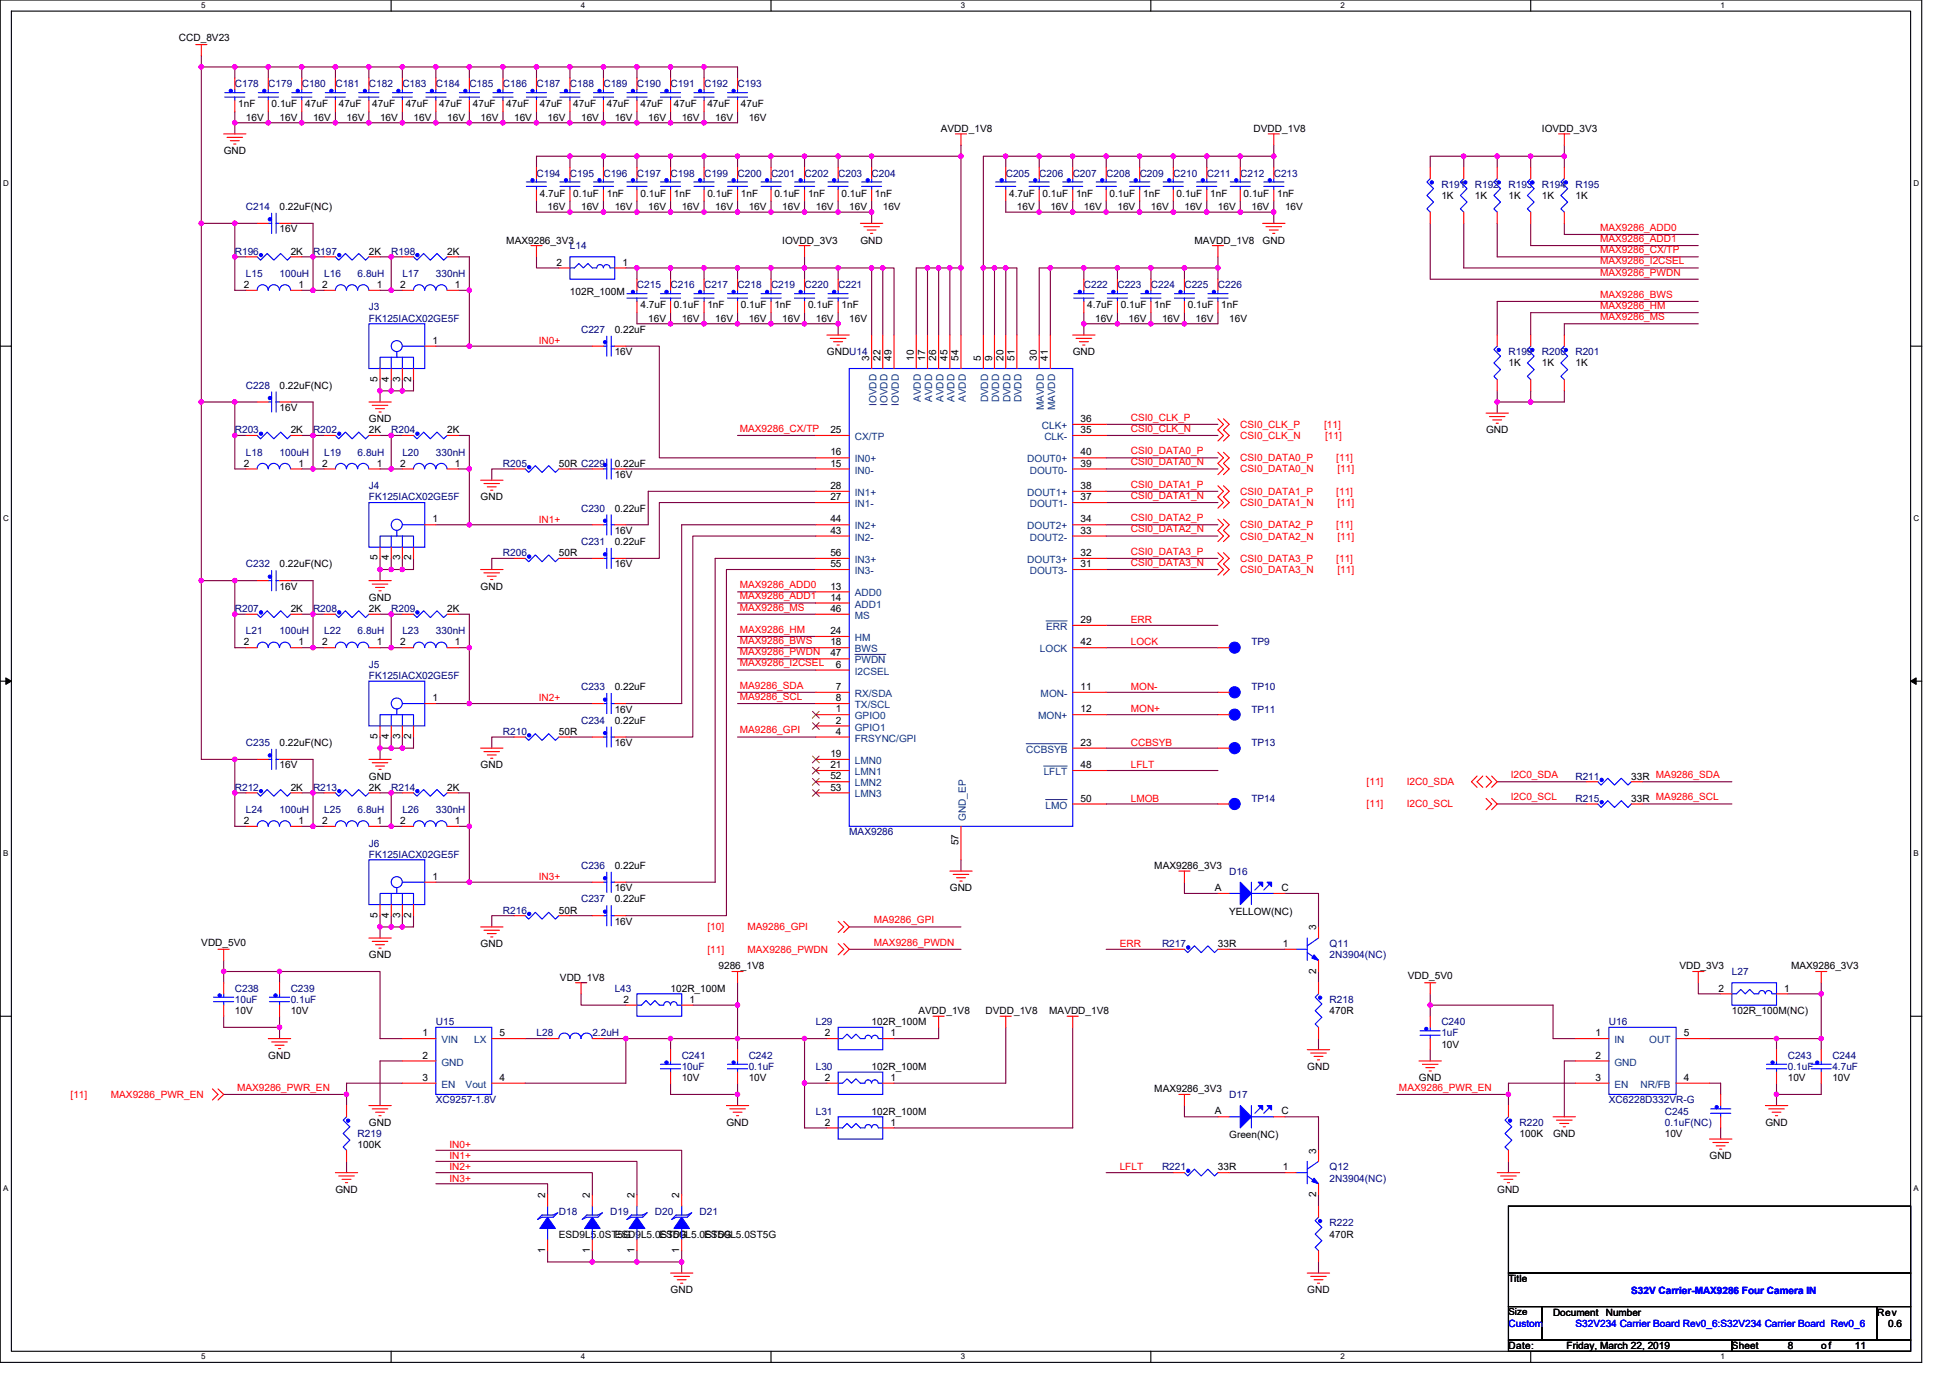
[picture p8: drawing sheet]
<svg xmlns="http://www.w3.org/2000/svg" width="297mm" height="210mm" viewBox="0 0 297 210" stroke-linecap="round" stroke-linejoin="round" font-family="sans-serif">
<defs><g id="words">
<g font-size="1.5">
<text x="27.3" y="6.3">CCD_8V23</text>
<text x="36.3" y="16.3">1nF</text>
<text x="41.4" y="16.3">0.1uF</text>
<text x="46.5" y="16.3">47uF</text>
<text x="51.6" y="16.3">47uF</text>
<text x="56.7" y="16.3">47uF</text>
<text x="61.8" y="16.3">47uF</text>
<text x="66.9" y="16.3">47uF</text>
<text x="72" y="16.3">47uF</text>
<text x="77.1" y="16.3">47uF</text>
<text x="82.2" y="16.3">47uF</text>
<text x="87.3" y="16.3">47uF</text>
<text x="92.4" y="16.3">47uF</text>
<text x="97.6" y="16.3">47uF</text>
<text x="102.7" y="16.3">47uF</text>
<text x="107.8" y="16.3">47uF</text>
<text x="112.9" y="16.3">47uF</text>
<text x="34.1" y="23.5">GND</text>
<text x="37.5" y="18.4">16V</text>
<text x="42.6" y="18.4">16V</text>
<text x="47.7" y="18.4">16V</text>
<text x="52.8" y="18.4">16V</text>
<text x="57.9" y="18.4">16V</text>
<text x="63" y="18.4">16V</text>
<text x="68.1" y="18.4">16V</text>
<text x="73.2" y="18.4">16V</text>
<text x="78.3" y="18.4">16V</text>
<text x="83.4" y="18.4">16V</text>
<text x="88.5" y="18.4">16V</text>
<text x="93.6" y="18.4">16V</text>
<text x="98.7" y="18.4">16V</text>
<text x="103.8" y="18.4">16V</text>
<text x="108.9" y="18.4">16V</text>
<text x="114" y="18.4">16V</text>
<text x="143.3" y="20.1">AVDD_1V8</text>
<text x="191" y="20.1">DVDD_1V8</text>
<text x="234.9" y="20.1">IOVDD_3V3</text>
<text x="82.2" y="30">4.7uF</text>
<text x="87.3" y="30">0.1uF</text>
<text x="92.4" y="30">1nF</text>
<text x="97.6" y="30">0.1uF</text>
<text x="102.7" y="30">1nF</text>
<text x="107.8" y="30">0.1uF</text>
<text x="112.9" y="30">1nF</text>
<text x="118" y="30">0.1uF</text>
<text x="123.1" y="30">1nF</text>
<text x="128.2" y="30">0.1uF</text>
<text x="133.3" y="30">1nF</text>
<text x="153.7" y="30">4.7uF</text>
<text x="158.8" y="30">0.1uF</text>
<text x="163.9" y="30">1nF</text>
<text x="169" y="30">0.1uF</text>
<text x="174.1" y="30">1nF</text>
<text x="179.2" y="30">0.1uF</text>
<text x="184.3" y="30">1nF</text>
<text x="189.4" y="30">0.1uF</text>
<text x="194.5" y="30">1nF</text>
<text x="42.6" y="32">0.22uF(NC)</text>
<text x="42.6" y="35.4">16V</text>
<text x="83.4" y="32">16V</text>
<text x="88.5" y="32">16V</text>
<text x="93.6" y="32">16V</text>
<text x="98.7" y="32">16V</text>
<text x="103.8" y="32">16V</text>
<text x="108.9" y="32">16V</text>
<text x="114" y="32">16V</text>
<text x="119.2" y="32">16V</text>
<text x="124.3" y="32">16V</text>
<text x="129.4" y="32">16V</text>
<text x="134.5" y="32">16V</text>
<text x="154.9" y="32">16V</text>
<text x="160" y="32">16V</text>
<text x="165.1" y="32">16V</text>
<text x="170.2" y="32">16V</text>
<text x="175.3" y="32">16V</text>
<text x="180.4" y="32">16V</text>
<text x="185.5" y="32">16V</text>
<text x="190.6" y="32">16V</text>
<text x="195.7" y="32">16V</text>
<text x="219.6" y="30.3">1K</text>
<text x="224.7" y="30.3">1K</text>
<text x="229.8" y="30.3">1K</text>
<text x="234.9" y="30.3">1K</text>
<text x="240" y="30.3">1K</text>
<text x="44.3" y="38.8">2K</text>
<text x="56.2" y="38.8">2K</text>
<text x="68.1" y="38.8">2K</text>
<text x="77.1" y="37.1">MAX9286_3V3</text>
<text x="84.8" y="40.5">2</text>
<text x="94.8" y="40.5">1</text>
<text x="119.2" y="37.1">IOVDD_3V3</text>
<text x="131.1" y="37.1">GND</text>
<text x="181.9" y="37.1">MAVDD_1V8</text>
<text x="192.3" y="37.1">GND</text>
<text x="37.1" y="43.9">2</text>
<text x="45.5" y="43.9">1</text>
<text x="49.1" y="43.9">2</text>
<text x="57.4" y="43.9">1</text>
<text x="61" y="43.9">2</text>
<text x="69.3" y="43.9">1</text>
<text x="86.8" y="44.9">102R_100M</text>
<text x="97.6" y="47">4.7uF</text>
<text x="102.7" y="47">0.1uF</text>
<text x="107.8" y="47">1nF</text>
<text x="112.9" y="47">0.1uF</text>
<text x="118" y="47">1nF</text>
<text x="123.1" y="47">0.1uF</text>
<text x="128.2" y="47">1nF</text>
<text x="165.6" y="47">4.7uF</text>
<text x="170.7" y="47">0.1uF</text>
<text x="175.8" y="47">1nF</text>
<text x="180.9" y="47">0.1uF</text>
<text x="186" y="47">1nF</text>
<text x="65.9" y="52.4">1</text>
<text x="93.6" y="50.7">0.22uF</text>
<text x="98.7" y="49">16V</text>
<text x="103.8" y="49">16V</text>
<text x="108.9" y="49">16V</text>
<text x="114" y="49">16V</text>
<text x="119.2" y="49">16V</text>
<text x="124.3" y="49">16V</text>
<text x="129.4" y="49">16V</text>
<text x="166.8" y="49">16V</text>
<text x="171.9" y="49">16V</text>
<text x="177" y="49">16V</text>
<text x="182.1" y="49">16V</text>
<text x="187.2" y="49">16V</text>
<text x="42.6" y="59.2">0.22uF(NC)</text>
<text x="57.5" y="58.2" transform="rotate(-90 57.5 58.2)">5</text>
<text x="59.2" y="58.2" transform="rotate(-90 59.2 58.2)">4</text>
<text x="60.9" y="58.2" transform="rotate(-90 60.9 58.2)">3</text>
<text x="62.6" y="58.2" transform="rotate(-90 62.6 58.2)">2</text>
<text x="93.6" y="54.1">16V</text>
<text x="126" y="54.1">GNDU14</text>
<text x="132.4" y="55" transform="rotate(-90 132.4 55)">3</text>
<text x="134.1" y="55" transform="rotate(-90 134.1 55)">22</text>
<text x="135.8" y="55" transform="rotate(-90 135.8 55)">49</text>
<text x="139.2" y="55" transform="rotate(-90 139.2 55)">10</text>
<text x="140.9" y="55" transform="rotate(-90 140.9 55)">17</text>
<text x="142.6" y="55" transform="rotate(-90 142.6 55)">26</text>
<text x="144.3" y="55" transform="rotate(-90 144.3 55)">45</text>
<text x="146" y="55" transform="rotate(-90 146 55)">54</text>
<text x="149.4" y="55" transform="rotate(-90 149.4 55)">5</text>
<text x="151.1" y="55" transform="rotate(-90 151.1 55)">9</text>
<text x="152.8" y="55" transform="rotate(-90 152.8 55)">20</text>
<text x="154.5" y="55" transform="rotate(-90 154.5 55)">51</text>
<text x="157.9" y="55" transform="rotate(-90 157.9 55)">30</text>
<text x="159.6" y="55" transform="rotate(-90 159.6 55)">41</text>
<text x="163.4" y="54.1">GND</text>
<text x="229.8" y="55.8">1K</text>
<text x="234.9" y="55.8">1K</text>
<text x="240" y="55.8">1K</text>
<text x="42.6" y="62.6">16V</text>
<text x="56.2" y="64.3">GND</text>
<text x="126.5" y="66">25</text>
<text x="164.6" y="64.3">36</text>
<text x="164.6" y="66">35</text>
<text x="37.1" y="71.1">2</text>
<text x="44.3" y="66">2K</text>
<text x="45.5" y="71.1">1</text>
<text x="49.1" y="71.1">2</text>
<text x="56.2" y="66">2K</text>
<text x="57.4" y="71.1">1</text>
<text x="61" y="71.1">2</text>
<text x="68.1" y="66">2K</text>
<text x="69.3" y="71.1">1</text>
<text x="85.1" y="71.1">50R C229</text>
<text x="93.6" y="71.1">0.22uF</text>
<text x="126.5" y="69.4">16</text>
<text x="126.5" y="71.1">15</text>
<text x="164.6" y="69.4">40</text>
<text x="164.6" y="71.1">39</text>
<text x="226.4" y="66">GND</text>
<text x="73.2" y="76.2">GND</text>
<text x="93.6" y="78">0.22uF</text>
<text x="93.6" y="72.8">16V</text>
<text x="126.5" y="74.5">28</text>
<text x="126.5" y="76.2">27</text>
<text x="164.6" y="74.5">38</text>
<text x="164.6" y="76.2">37</text>
<text x="65.9" y="79.6">1</text>
<text x="93.6" y="81.3">16V</text>
<text x="93.6" y="83.1">0.22uF</text>
<text x="126.5" y="79.6">44</text>
<text x="126.5" y="81.3">43</text>
<text x="164.6" y="79.6">34</text>
<text x="164.6" y="81.3">33</text>
<text x="42.6" y="86.5">0.22uF(NC)</text>
<text x="42.6" y="89.9">16V</text>
<text x="57.5" y="85.4" transform="rotate(-90 57.5 85.4)">5</text>
<text x="59.2" y="85.4" transform="rotate(-90 59.2 85.4)">4</text>
<text x="60.9" y="85.4" transform="rotate(-90 60.9 85.4)">3</text>
<text x="62.6" y="85.4" transform="rotate(-90 62.6 85.4)">2</text>
<text x="73.2" y="89.9">GND</text>
<text x="85.1" y="84.8">50R</text>
<text x="93.6" y="86.5">16V</text>
<text x="126.5" y="84.7">56</text>
<text x="126.5" y="86.4">55</text>
<text x="126.5" y="89.8">13</text>
<text x="164.6" y="84.7">32</text>
<text x="164.6" y="86.4">31</text>
<text x="44.3" y="93.3">2K</text>
<text x="56.2" y="93.3">2K</text>
<text x="56.2" y="91.6">GND</text>
<text x="68.1" y="93.3">2K</text>
<text x="126.5" y="91.5">14</text>
<text x="126.5" y="93.2">46</text>
<text x="164.6" y="94.9">29</text>
<text x="37.1" y="98.3">2</text>
<text x="45.5" y="98.3">1</text>
<text x="49.1" y="98.3">2</text>
<text x="57.4" y="98.3">1</text>
<text x="61" y="98.3">2</text>
<text x="69.3" y="98.3">1</text>
<text x="126.5" y="96.6">24</text>
<text x="126.5" y="98.3">18</text>
<text x="126.5" y="100">47</text>
<text x="127.3" y="101.7">6</text>
<text x="164.6" y="98.3">42</text>
<text x="65.9" y="106.8">1</text>
<text x="93.6" y="105.2">0.22uF</text>
<text x="127.3" y="105.1">7</text>
<text x="127.3" y="106.8">8</text>
<text x="164.6" y="105.1">11</text>
<text x="42.6" y="113.7">0.22uF(NC)</text>
<text x="57.5" y="112.6" transform="rotate(-90 57.5 112.6)">5</text>
<text x="59.2" y="112.6" transform="rotate(-90 59.2 112.6)">4</text>
<text x="60.9" y="112.6" transform="rotate(-90 60.9 112.6)">3</text>
<text x="62.6" y="112.6" transform="rotate(-90 62.6 112.6)">2</text>
<text x="85.1" y="112">50R</text>
<text x="93.6" y="108.6">16V</text>
<text x="93.6" y="110.3">0.22uF</text>
<text x="93.6" y="113.7">16V</text>
<text x="127.3" y="108.5">1</text>
<text x="127.3" y="110.3">2</text>
<text x="127.3" y="112">4</text>
<text x="164.6" y="113.6">23</text>
<text x="164.6" y="108.5">12</text>
<text x="42.6" y="117.1">16V</text>
<text x="56.2" y="118.8">GND</text>
<text x="73.2" y="117.1">GND</text>
<text x="126.5" y="115.4">19</text>
<text x="126.5" y="117.1">21</text>
<text x="126.5" y="118.8">52</text>
<text x="164.6" y="117.1">48</text>
<text x="248.5" y="118.8">33R MA9286_SDA</text>
<text x="37.1" y="125.6">2</text>
<text x="44.3" y="120.5">2K</text>
<text x="45.5" y="125.6">1</text>
<text x="49.1" y="125.6">2</text>
<text x="56.2" y="120.5">2K</text>
<text x="57.4" y="125.6">1</text>
<text x="61" y="125.6">2</text>
<text x="68.1" y="120.5">2K</text>
<text x="69.3" y="125.6">1</text>
<text x="126.5" y="120.5">53</text>
<text x="164.6" y="122.2">50</text>
<text x="248.5" y="122.2">33R MA9286_SCL</text>
<text x="146" y="128.8" transform="rotate(-90 146 128.8)">57</text>
<text x="65.9" y="134.1">1</text>
<text x="93.6" y="132.4">0.22uF</text>
<text x="93.6" y="135.8">16V</text>
<text x="93.6" y="137.5">0.22uF</text>
<text x="144.7" y="135.8">GND</text>
<text x="175.8" y="132.4">MAX9286_3V3</text>
<text x="185" y="135.8">A</text>
<text x="195.2" y="135.8">C</text>
<text x="57.5" y="139.9" transform="rotate(-90 57.5 139.9)">5</text>
<text x="59.2" y="139.9" transform="rotate(-90 59.2 139.9)">4</text>
<text x="60.9" y="139.9" transform="rotate(-90 60.9 139.9)">3</text>
<text x="62.6" y="139.9" transform="rotate(-90 62.6 139.9)">2</text>
<text x="85.1" y="139.2">50R</text>
<text x="93.6" y="140.9">16V</text>
<text x="187.2" y="139.4">YELLOW(NC)</text>
<text x="200.5" y="141.8" transform="rotate(-90 200.5 141.8)">3</text>
<text x="30.7" y="144.1">VDD_5V0</text>
<text x="56.2" y="146">GND</text>
<text x="73.2" y="144.3">GND</text>
<text x="85.3" y="149.4">VDD_1V8</text>
<text x="109.4" y="147.7">9286_1V8</text>
<text x="185.5" y="144.3">33R</text>
<text x="195.4" y="144.3">1</text>
<text x="200.5" y="148.4" transform="rotate(-90 200.5 148.4)">2</text>
<text x="214.5" y="149.2">VDD_5V0</text>
<text x="255.8" y="147.7">VDD_3V3</text>
<text x="272.8" y="147.7">MAX9286_3V3</text>
<text x="35.8" y="154.5">10V</text>
<text x="44.3" y="154.5">10V</text>
<text x="95" y="152.8">2</text>
<text x="102.1" y="151.1">102R_100M</text>
<text x="105" y="152.8">1</text>
<text x="139.9" y="154.5">AVDD_1V8</text>
<text x="150.1" y="154.5">DVDD_1V8</text>
<text x="159.8" y="154.5">MAVDD_1V8</text>
<text x="202.5" y="154.5">470R</text>
<text x="261.8" y="151.1">2</text>
<text x="263.8" y="154.5">102R_100M(NC)</text>
<text x="271.8" y="151.1">1</text>
<text x="40.9" y="161.3">GND</text>
<text x="64.4" y="157.9">1</text>
<text x="64.4" y="161.3">2</text>
<text x="76.1" y="157.9">5</text>
<text x="125.6" y="157.9">2</text>
<text x="132.8" y="156.2">102R_100M</text>
<text x="135.7" y="157.9">1</text>
<text x="219.6" y="159.6">10V</text>
<text x="243.1" y="157.9">1</text>
<text x="243.1" y="161.3">2</text>
<text x="256.5" y="157.9">5</text>
<text x="64.4" y="164.7">3</text>
<text x="76.1" y="164.7">4</text>
<text x="103.8" y="164.7">10V</text>
<text x="114" y="164.7">10V</text>
<text x="125.6" y="164.7">2</text>
<text x="132.8" y="163">102R_100M</text>
<text x="135.7" y="164.7">1</text>
<text x="175.8" y="166.4">MAX9286_3V3</text>
<text x="199.1" y="163">GND</text>
<text x="216.2" y="164.7">GND</text>
<text x="243.1" y="164.7">3</text>
<text x="256.5" y="164.7">4</text>
<text x="272.3" y="164.7">10V</text>
<text x="279.1" y="164.7">10V</text>
<text x="56.2" y="171.6">GND</text>
<text x="110.7" y="171.6">GND</text>
<text x="125.6" y="171.5">2</text>
<text x="132.8" y="169.8">102R_100M</text>
<text x="135.7" y="171.5">1</text>
<text x="185" y="169.8">A</text>
<text x="187.2" y="173.4">Green(NC)</text>
<text x="195.2" y="169.8">C</text>
<text x="231.5" y="173.2">100K</text>
<text x="236.6" y="173.2">GND</text>
<text x="253.6" y="173.2">10V</text>
<text x="268.9" y="171.6">GND</text>
<text x="54.5" y="174.9">100K</text>
<text x="185.5" y="178.4">33R</text>
<text x="195.4" y="178.3">1</text>
<text x="200.5" y="175.8" transform="rotate(-90 200.5 175.8)">3</text>
<text x="260.4" y="176.7">GND</text>
<text x="51.1" y="181.8">GND</text>
<text x="83.1" y="182.6" transform="rotate(-90 83.1 182.6)">2</text>
<text x="89.9" y="182.6" transform="rotate(-90 89.9 182.6)">2</text>
<text x="96.7" y="182.6" transform="rotate(-90 96.7 182.6)">2</text>
<text x="103.5" y="182.6" transform="rotate(-90 103.5 182.6)">2</text>
<text x="200.5" y="182.4" transform="rotate(-90 200.5 182.4)">2</text>
<text x="228.1" y="181.8">GND</text>
<text x="83.1" y="190.9" transform="rotate(-90 83.1 190.9)">1</text>
<text x="85.1" y="188.6">ESD9L5.0ST5G</text>
<text x="89.9" y="190.9" transform="rotate(-90 89.9 190.9)">1</text>
<text x="93.6" y="188.6">ESD9L5.0ST5G</text>
<text x="96.7" y="190.9" transform="rotate(-90 96.7 190.9)">1</text>
<text x="100.4" y="188.6">ESD9L5.0ST5G</text>
<text x="103.5" y="190.9" transform="rotate(-90 103.5 190.9)">1</text>
<text x="107.2" y="188.6">ESD9L5.0ST5G</text>
<text x="202.5" y="188.6">470R</text>
<text x="102.1" y="197.1">GND</text>
<text x="199.1" y="197.1">GND</text>
<text x="229.8" y="195.4">Title</text>
<text x="229.8" y="200.4">Size</text>
<text x="236.6" y="200.5">Document</text>
<text x="244.6" y="200.5">Number</text>
<text x="285.9" y="200.5">Rev</text>
<text x="287.6" y="202.2">0.6</text>
<text x="229.8" y="205.6">Date:</text>
<text x="238.6" y="205.6">Friday, March 22, 2019</text>
<text x="263.8" y="205.6">Sheet</text>
<text x="272.3" y="205.6">8</text>
<text x="277.4" y="205.6">of</text>
<text x="282.5" y="205.6">11</text>
</g>
<g font-size="1.5" fill="#000080">
<text x="35.8" y="13.3">C178</text>
<text x="40.9" y="13.3">C179</text>
<text x="46" y="13.3">C180</text>
<text x="51.1" y="13.3">C181</text>
<text x="56.2" y="13.3">C182</text>
<text x="61.3" y="13.3">C183</text>
<text x="66.4" y="13.3">C184</text>
<text x="71.5" y="13.3">C185</text>
<text x="76.6" y="13.3">C186</text>
<text x="81.7" y="13.3">C187</text>
<text x="86.8" y="13.3">C188</text>
<text x="91.9" y="13.3">C189</text>
<text x="97" y="13.3">C190</text>
<text x="102.1" y="13.3">C191</text>
<text x="107.2" y="13.3">C192</text>
<text x="112.3" y="13.3">C193</text>
<text x="81.7" y="26.9">C194</text>
<text x="86.8" y="26.9">C195</text>
<text x="91.9" y="26.9">C196</text>
<text x="97" y="26.9">C197</text>
<text x="102.1" y="26.9">C198</text>
<text x="107.2" y="26.9">C199</text>
<text x="112.3" y="26.9">C200</text>
<text x="117.5" y="26.9">C201</text>
<text x="122.6" y="26.9">C202</text>
<text x="127.7" y="26.9">C203</text>
<text x="132.8" y="26.9">C204</text>
<text x="153.2" y="26.9">C205</text>
<text x="158.3" y="26.9">C206</text>
<text x="163.4" y="26.9">C207</text>
<text x="168.5" y="26.9">C208</text>
<text x="173.6" y="26.9">C209</text>
<text x="178.7" y="26.9">C210</text>
<text x="183.8" y="26.9">C211</text>
<text x="188.9" y="26.9">C212</text>
<text x="194" y="26.9">C213</text>
<text x="219.6" y="28.6">R191</text>
<text x="224.7" y="28.6">R192</text>
<text x="229.8" y="28.6">R193</text>
<text x="234.9" y="28.6">R194</text>
<text x="240" y="28.6">R195</text>
<text x="37.5" y="32">C214</text>
<text x="35.8" y="38.8">R196</text>
<text x="47.7" y="38.8">R197</text>
<text x="59.6" y="38.8">R198</text>
<text x="86.8" y="38">L14</text>
<text x="37.5" y="42.2">L15</text>
<text x="42.6" y="42.2">100uH</text>
<text x="49.4" y="42.2">L16</text>
<text x="54.5" y="42.2">6.8uH</text>
<text x="56.2" y="47.3">J3</text>
<text x="61.3" y="42.2">L17</text>
<text x="66.4" y="42.2">330nH</text>
<text x="97" y="43.9">C215</text>
<text x="102.1" y="43.9">C216</text>
<text x="107.2" y="43.9">C217</text>
<text x="112.3" y="43.9">C218</text>
<text x="117.5" y="43.9">C219</text>
<text x="122.6" y="43.9">C220</text>
<text x="127.7" y="43.9">C221</text>
<text x="165.1" y="43.9">C222</text>
<text x="170.2" y="43.9">C223</text>
<text x="175.3" y="43.9">C224</text>
<text x="180.4" y="43.9">C225</text>
<text x="185.5" y="43.9">C226</text>
<text x="56.2" y="49">FK125IACX02GE5F</text>
<text x="88.5" y="50.7">C227</text>
<text x="37.5" y="59.2">C228</text>
<text x="229.8" y="54.1">R199</text>
<text x="234.9" y="54.1">R200</text>
<text x="240" y="54.1">R201</text>
<text x="35.8" y="66">R203</text>
<text x="37.5" y="69.4">L18</text>
<text x="42.6" y="69.4">100uH</text>
<text x="47.7" y="66">R202</text>
<text x="49.4" y="69.4">L19</text>
<text x="54.5" y="69.4">6.8uH</text>
<text x="59.6" y="66">R204</text>
<text x="61.3" y="69.4">L20</text>
<text x="66.4" y="69.4">330nH</text>
<text x="76.6" y="71.1">R205</text>
<text x="56.2" y="74.5">J4</text>
<text x="56.2" y="76.2">FK125IACX02GE5F</text>
<text x="88.5" y="78">C230</text>
<text x="88.5" y="83.1">C231</text>
<text x="37.5" y="86.5">C232</text>
<text x="76.6" y="84.8">R206</text>
<text x="35.8" y="93.3">R207</text>
<text x="47.7" y="93.3">R208</text>
<text x="59.6" y="93.3">R209</text>
<text x="37.5" y="96.7">L21</text>
<text x="42.6" y="96.7">100uH</text>
<text x="49.4" y="96.7">L22</text>
<text x="54.5" y="96.7">6.8uH</text>
<text x="56.2" y="101.8">J5</text>
<text x="61.3" y="96.7">L23</text>
<text x="66.4" y="96.7">330nH</text>
<text x="190.6" y="98.4">TP9</text>
<text x="56.2" y="103.5">FK125IACX02GE5F</text>
<text x="88.5" y="105.2">C233</text>
<text x="190.6" y="105.2">TP10</text>
<text x="37.5" y="113.7">C235</text>
<text x="76.6" y="112">R210</text>
<text x="88.5" y="110.3">C234</text>
<text x="190.6" y="113.7">TP13</text>
<text x="190.6" y="108.6">TP11</text>
<text x="240" y="118.8">R211</text>
<text x="35.8" y="120.5">R212</text>
<text x="37.5" y="123.9">L24</text>
<text x="42.6" y="123.9">100uH</text>
<text x="47.7" y="120.5">R213</text>
<text x="49.4" y="123.9">L25</text>
<text x="54.5" y="123.9">6.8uH</text>
<text x="59.6" y="120.5">R214</text>
<text x="61.3" y="123.9">L26</text>
<text x="66.4" y="123.9">330nH</text>
<text x="190.6" y="122.2">TP14</text>
<text x="240" y="122.2">R215</text>
<text x="56.2" y="129">J6</text>
<text x="56.2" y="130.7">FK125IACX02GE5F</text>
<text x="129.4" y="127.3">MAX9286</text>
<text x="88.5" y="132.4">C236</text>
<text x="88.5" y="137.5">C237</text>
<text x="187.2" y="133.3">D16</text>
<text x="76.6" y="139.2">R216</text>
<text x="177" y="144.3">R217</text>
<text x="202.5" y="144.3">Q11</text>
<text x="202.5" y="146">2N3904(NC)</text>
<text x="263.8" y="148.6">L27</text>
<text x="35.8" y="151.1">C238</text>
<text x="35.8" y="152.8">10uF</text>
<text x="44.3" y="151.1">C239</text>
<text x="44.3" y="152.8">0.1uF</text>
<text x="93.6" y="151.1">L43</text>
<text x="202.5" y="152.8">R218</text>
<text x="66.4" y="156.2">U15</text>
<text x="81.7" y="157.9">L28</text>
<text x="90.2" y="157.9">2.2uH</text>
<text x="103.8" y="161.3">C241</text>
<text x="114" y="161.3">C242</text>
<text x="124.3" y="156.2">L29</text>
<text x="219.6" y="156.2">C240</text>
<text x="219.6" y="157.9">1uF</text>
<text x="245.1" y="156.2">U16</text>
<text x="272.3" y="161.3">C243</text>
<text x="279.1" y="161.3">C244</text>
<text x="103.8" y="163">10uF</text>
<text x="114" y="163">0.1uF</text>
<text x="124.3" y="163">L30</text>
<text x="187.2" y="167.3">D17</text>
<text x="272.3" y="163">0.1uF</text>
<text x="279.1" y="163">4.7uF</text>
<text x="54.5" y="173.2">R219</text>
<text x="66.4" y="168.1">XC9257-1.8V</text>
<text x="124.3" y="169.8">L31</text>
<text x="231.5" y="171.6">R220</text>
<text x="245.1" y="168.1">XC6228D332VR-G</text>
<text x="253.6" y="169.8">C245</text>
<text x="253.6" y="171.6">0.1uF(NC)</text>
<text x="177" y="178.4">R221</text>
<text x="202.5" y="178.4">Q12</text>
<text x="85.1" y="185.2">D18</text>
<text x="92.9" y="185.2">D19</text>
<text x="99.8" y="185.2">D20</text>
<text x="106.6" y="185.2">D21</text>
<text x="202.5" y="180.1">2N3904(NC)</text>
<text x="202.5" y="186.9">R222</text>
</g>
<g font-size="1.5" fill="#f00">
<text x="243.7" y="35.2">MAX9286_ADD0</text>
<text x="243.7" y="36.9">MAX9286_ADD1</text>
<text x="243.7" y="38.6">MAX9286_CX/TP</text>
<text x="243.7" y="40.3">MAX9286_I2CSEL</text>
<text x="243.7" y="42">MAX9286_PWDN</text>
<text x="243.7" y="45.4">MAX9286_BWS</text>
<text x="243.7" y="47.1">MAX9286_HM</text>
<text x="82.1" y="52.4">IN0+</text>
<text x="243.7" y="48.8">MAX9286_MS</text>
<text x="112.7" y="65.8">MAX9286_CX/TP</text>
<text x="172.3" y="64.1">CSI0_CLK_P</text>
<text x="172.3" y="65.8">CSI0_CLK_N</text>
<text x="188.9" y="65.2">CSI0_CLK_P</text>
<text x="201.7" y="65.2">[11]</text>
<text x="172.3" y="69.2">CSI0_DATA0_P</text>
<text x="172.3" y="70.9">CSI0_DATA0_N</text>
<text x="188.9" y="66.9">CSI0_CLK_N</text>
<text x="188.9" y="70.3">CSI0_DATA0_P</text>
<text x="188.9" y="72">CSI0_DATA0_N</text>
<text x="201.9" y="66.9">[11]</text>
<text x="203.6" y="70.3">[11]</text>
<text x="203.7" y="72">[11]</text>
<text x="172.3" y="74.3">CSI0_DATA1_P</text>
<text x="172.3" y="76">CSI0_DATA1_N</text>
<text x="188.9" y="75.4">CSI0_DATA1_P</text>
<text x="188.9" y="77.1">CSI0_DATA1_N</text>
<text x="203.6" y="75.4">[11]</text>
<text x="203.7" y="77.1">[11]</text>
<text x="82.1" y="79.6">IN1+</text>
<text x="172.3" y="79.4">CSI0_DATA2_P</text>
<text x="172.3" y="81.1">CSI0_DATA2_N</text>
<text x="188.9" y="80.5">CSI0_DATA2_P</text>
<text x="188.9" y="82.2">CSI0_DATA2_N</text>
<text x="203.6" y="80.5">[11]</text>
<text x="203.7" y="82.2">[11]</text>
<text x="112.7" y="89.6">MAX9286_ADD0</text>
<text x="172.3" y="84.5">CSI0_DATA3_P</text>
<text x="172.3" y="86.2">CSI0_DATA3_N</text>
<text x="188.9" y="85.6">CSI0_DATA3_P</text>
<text x="188.9" y="87.3">CSI0_DATA3_N</text>
<text x="203.6" y="85.6">[11]</text>
<text x="203.7" y="87.3">[11]</text>
<text x="112.7" y="91.3">MAX9286_ADD1</text>
<text x="112.7" y="93">MAX9286_MS</text>
<text x="172.3" y="95">ERR</text>
<text x="112.7" y="96.4">MAX9286_HM</text>
<text x="112.7" y="98.1">MAX9286_BWS</text>
<text x="112.7" y="99.8">MAX9286_PWDN</text>
<text x="112.7" y="101.6">MAX9286_I2CSEL</text>
<text x="172.3" y="98.4">LOCK</text>
<text x="82.1" y="106.9">IN2+</text>
<text x="112.7" y="104.9">MA9286_SDA</text>
<text x="112.7" y="106.7">MA9286_SCL</text>
<text x="172.3" y="105.2">MON-</text>
<text x="112.7" y="111.8">MA9286_GPI</text>
<text x="172.3" y="113.7">CCBSYB</text>
<text x="172.3" y="108.6">MON+</text>
<text x="172.3" y="117.1">LFLT</text>
<text x="208.2" y="119.6">[11]</text>
<text x="214.3" y="119.6">I2C0_SDA</text>
<text x="230.1" y="118.6">I2C0_SDA</text>
<text x="172.3" y="122.2">LMOB</text>
<text x="208.2" y="123">[11]</text>
<text x="214.3" y="123">I2C0_SCL</text>
<text x="230.1" y="122">I2C0_SCL</text>
<text x="82.1" y="134.1">IN3+</text>
<text x="107.8" y="141.8">[10]</text>
<text x="113.9" y="141.8">MA9286_GPI</text>
<text x="133.1" y="140.7">MA9286_GPI</text>
<text x="107.8" y="145.2">[11]</text>
<text x="113.9" y="145.2">MAX9286_PWDN</text>
<text x="133.1" y="144.1">MAX9286_PWDN</text>
<text x="170.6" y="144.3">ERR</text>
<text x="10.7" y="167.3">[11]</text>
<text x="16.9" y="167.3">MAX9286_PWR_EN</text>
<text x="36.1" y="166.2">MAX9286_PWR_EN</text>
<text x="213.1" y="166.2">MAX9286_PWR_EN</text>
<text x="68.4" y="178.4">IN2+</text>
<text x="68.4" y="176.6">IN1+</text>
<text x="68.4" y="174.9">IN0+</text>
<text x="170.6" y="178.4">LFLT</text>
<text x="68.4" y="180">IN3+</text>
</g>
<g font-size="1.5" fill="#004080">
<text x="133.5" y="61.8" transform="rotate(-90 133.5 61.8)">IOVDD</text>
<text x="135.2" y="61.8" transform="rotate(-90 135.2 61.8)">IOVDD</text>
<text x="136.9" y="61.8" transform="rotate(-90 136.9 61.8)">IOVDD</text>
<text x="140.3" y="61.2" transform="rotate(-90 140.3 61.2)">AVDD</text>
<text x="142" y="61.2" transform="rotate(-90 142 61.2)">AVDD</text>
<text x="143.7" y="61.2" transform="rotate(-90 143.7 61.2)">AVDD</text>
<text x="145.4" y="61.2" transform="rotate(-90 145.4 61.2)">AVDD</text>
<text x="147.1" y="61.2" transform="rotate(-90 147.1 61.2)">AVDD</text>
<text x="150.5" y="61.3" transform="rotate(-90 150.5 61.3)">DVDD</text>
<text x="152.2" y="61.3" transform="rotate(-90 152.2 61.3)">DVDD</text>
<text x="153.9" y="61.3" transform="rotate(-90 153.9 61.3)">DVDD</text>
<text x="155.6" y="61.3" transform="rotate(-90 155.6 61.3)">DVDD</text>
<text x="158.7" y="65.4">CLK+</text>
<text x="159" y="62.5" transform="rotate(-90 159 62.5)">MAVDD</text>
<text x="160.7" y="62.5" transform="rotate(-90 160.7 62.5)">MAVDD</text>
<text x="130.2" y="67.1">CX/TP</text>
<text x="130.2" y="70.5">IN0+</text>
<text x="156.5" y="70.5">DOUT0+</text>
<text x="159.1" y="67.1">CLK-</text>
<text x="130.2" y="72.2">IN0-</text>
<text x="130.2" y="75.6">IN1+</text>
<text x="130.2" y="77.3">IN1-</text>
<text x="156.5" y="75.6">DOUT1+</text>
<text x="156.9" y="72.2">DOUT0-</text>
<text x="156.9" y="77.3">DOUT1-</text>
<text x="130.2" y="80.7">IN2+</text>
<text x="130.2" y="82.4">IN2-</text>
<text x="156.5" y="80.7">DOUT2+</text>
<text x="156.9" y="82.4">DOUT2-</text>
<text x="130.2" y="85.8">IN3+</text>
<text x="130.2" y="87.5">IN3-</text>
<text x="156.5" y="85.8">DOUT3+</text>
<text x="156.9" y="87.5">DOUT3-</text>
<text x="130.2" y="90.9">ADD0</text>
<text x="130.2" y="92.6">ADD1</text>
<text x="130.2" y="94.3">MS</text>
<text x="159.3" y="96">ERR</text>
<text x="130.2" y="97.7">HM</text>
<text x="130.2" y="99.4">BWS</text>
<text x="130.2" y="101.1">PWDN</text>
<text x="158.4" y="99.4">LOCK</text>
<text x="130.2" y="102.8">I2CSEL</text>
<text x="130.2" y="106.2">RX/SDA</text>
<text x="130.2" y="107.9">TX/SCL</text>
<text x="158.5" y="106.2">MON-</text>
<text x="130.2" y="109.6">GPIO0</text>
<text x="130.2" y="111.3">GPIO1</text>
<text x="130.2" y="113">FRSYNC/GPI</text>
<text x="158.1" y="109.6">MON+</text>
<text x="130.2" y="116.4">LMN0</text>
<text x="130.2" y="118.1">LMN1</text>
<text x="130.2" y="119.8">LMN2</text>
<text x="156.3" y="114.7">CCBSYB</text>
<text x="159" y="118.1">LFLT</text>
<text x="130.2" y="121.5">LMN3</text>
<text x="147.1" y="125.1" transform="rotate(-90 147.1 125.1)">GND_EP</text>
<text x="159.3" y="123.2">LMO</text>
<text x="67.2" y="159">VIN</text>
<text x="72.2" y="159">LX</text>
<text x="245.9" y="159">IN</text>
<text x="251.2" y="159">OUT</text>
<text x="67.2" y="162.4">GND</text>
<text x="67.2" y="165.8">EN</text>
<text x="70.9" y="165.8">Vout</text>
<text x="245.9" y="162.4">GND</text>
<text x="245.9" y="165.8">EN</text>
<text x="249.9" y="165.8">NR/FB</text>
</g>
<g font-size="1.5" fill="#00f">
<text x="248.5" y="197.1">S32V Carrier-MAX9286 Four Camera IN</text>
<text x="229.8" y="202.2">Custom</text>
<text x="240" y="202.2">S32V234 Carrier Board Rev0_6:S32V234 Carrier Board Rev0_6</text>
</g>
<g font-size="1.2">
<text x="30.6" y="1.2">5</text>
<text x="88.5" y="1.2">4</text>
<text x="146.4" y="1.2">3</text>
<text x="204.2" y="1.2">2</text>
<text x="262.1" y="1.2">1</text>
<text x=".5" y="28.3">D</text>
<text x="291.5" y="28.3">D</text>
<text x=".5" y="79.4">C</text>
<text x="291.5" y="79.4">C</text>
<text x=".5" y="130.4">B</text>
<text x="291.5" y="130.4">B</text>
<text x=".5" y="181.5">A</text>
<text x="291.5" y="181.5">A</text>
<text x="30.6" y="207.2">5</text>
<text x="88.5" y="207.2">4</text>
<text x="146.4" y="207.2">3</text>
<text x="204.2" y="207.2">2</text>
<text x="262.1" y="207.2">1</text>
</g>
</g></defs>
<path d="M0 0h292.7v207.6h-292.7zM1.7 1.7h289.3v204.2h-289.3z" fill="none" stroke="#000" stroke-width=".17"/>
<g fill="#fff">
<path d="M30.6 .2h.7v1.3h-.7z"/>
<path d="M30.6 206.1h.7v1.3h-.7z"/>
</g>
<path d="M59.6 0v1.7M59.6 205.9v1.7" fill="none" stroke="#000" stroke-width=".17"/>
<g fill="#fff">
<path d="M88.5 .2h.7v1.3h-.7z"/>
<path d="M88.5 206.1h.7v1.3h-.7z"/>
</g>
<path d="M117.5 0v1.7M117.5 205.9v1.7" fill="none" stroke="#000" stroke-width=".17"/>
<g fill="#fff">
<path d="M146.4 .2h.6v1.3h-.6z"/>
<path d="M146.4 206.1h.6v1.3h-.6z"/>
</g>
<path d="M175.3 0v1.7M175.3 205.9v1.7" fill="none" stroke="#000" stroke-width=".17"/>
<g fill="#fff">
<path d="M204.2 .2h.7v1.3h-.7z"/>
<path d="M204.2 206.1h.7v1.3h-.7z"/>
</g>
<path d="M233.2 0v1.7M233.2 205.9v1.7" fill="none" stroke="#000" stroke-width=".17"/>
<g fill="#fff">
<path d="M262.1 .2h.6v1.3h-.6z"/>
<path d="M262.1 206.1h.6v1.3h-.6z"/>
<path d="M.5 27.2h.8v1.4h-.8z"/>
<path d="M291.5 27.2h.8v1.4h-.8z"/>
<path d="M.5 78.3h.8v1.3h-.8z"/>
<path d="M291.5 78.3h.8v1.3h-.8z"/>
</g>
<path d="M0 52.7h1.7M291 52.7h1.7" fill="none" stroke="#000" stroke-width=".17"/>
<g fill="#fff">
<path d="M.5 129.3h.7v1.4h-.7z"/>
<path d="M291.5 129.3h.7v1.4h-.7z"/>
</g>
<path d="M0 103.8h1.7M291 103.8h1.7" fill="none" stroke="#000" stroke-width=".17"/>
<path d="M.9 103.3l.8 .5-.8 .5zM291 103.8l.9-.5v1z" fill="#000" stroke="#000" stroke-width=".15"/>
<g fill="#fff">
<path d="M.5 180.4h.7v1.3h-.7z"/>
<path d="M291.5 180.4h.7v1.3h-.7z"/>
</g>
<path d="M0 154.9h1.7M291 154.9h1.7M229.8 183.8h61.2v10.2h-61.2zM229.8 194h61.2v5.1h-61.2zM229.8 199.1h5.1v5.1h-5.1zM234.9 199.1h51v5.1h-51zM285.9 199.1h5.1v5.1h-5.1zM229.8 204.2h34v1.7h-34zM263.8 204.2h27.2v1.7h-27.2z" fill="none" stroke="#000" stroke-width=".17"/>
<g fill="none" stroke="#800040" stroke-width=".17">
<path d="M30.7 8.5v1.7M30.7 10.2h5.1M30.7 10.2v23.8M35.8 17v1.7h5.1M35.8 10.2h5.1M35.8 10.2v1.7M35.8 18.7v1.7M40.9 10.2h5.1M40.9 10.2v1.7M40.9 17v1.7h5.1M46 10.2v1.7M46 17v1.7"/>
<path d="M46 18.7h5.1M46 10.2h5.1v1.7M51.1 17v1.7h5.1M51.1 10.2h5.1v1.7M56.2 17v1.7h5.1M56.2 10.2h5.1v1.7M61.3 10.2h5.1v1.7M61.3 17v1.7h5.1M66.4 17v1.7h5.1M66.4 10.2h5.1v1.7M71.5 10.2h5.1v1.7M71.5 17v1.7h5.1"/>
<path d="M76.6 17v1.7h5.1M76.6 10.2h5.1v1.7M81.7 17v1.7h5.1M81.7 10.2h5.1v1.7M86.8 17v1.7h5.1M86.8 10.2h5.1v1.7M91.9 10.2h5.1v1.7M91.9 17v1.7h5.1M97 10.2h5.1v1.7M97 17v1.7h5.1M102.1 10.2h5.1v1.7M102.1 17v1.7h5.1"/>
<path d="M107.2 10.2h5.1v1.7M112.3 17v1.7h-5.1v-1.7M30.7 34h5.1M30.7 34v27.3M35.8 39.1h1.7M35.8 39.1v5.1h1.7M35.8 34h3.4M35.8 34v5.1M44.3 34h3.4v5.1M46 39.1h1.7M47.7 39.1h1.7M47.7 39.1v5.1"/>
<path d="M57.9 39.1h1.7M59.6 39.1h1.7M59.6 39.1v5.1M69.8 39.1h1.7v5.1M81.7 30.6v1.7h5.1M81.7 39.1v1.7h3.4M86.8 32.3h5.1M86.8 23.8h-5.1v1.7M86.8 30.6v1.7M86.8 23.8v1.7M86.8 23.8h5.1v1.7M91.9 32.3h5.1"/>
<path d="M91.9 23.8h5.1v1.7M91.9 30.6v1.7M97 32.3h5.1M97 23.8h5.1v1.7M97 30.6v1.7M102.1 32.3h5.1M102.1 23.8h5.1v1.7M102.1 30.6v1.7M107.2 32.3h5.1M107.2 30.6v1.7M107.2 23.8h5.1v1.7M112.3 32.3h5.2"/>
<path d="M112.3 23.8h5.2v1.7M112.3 30.6v1.7M117.5 32.3h5.1M117.5 23.8h5.1v1.7M117.5 30.6v1.7M122.6 32.3h5.1M122.6 23.8h5.1v1.7M122.6 39.1v1.7h5.1v1.7M122.6 30.6v1.7M127.7 23.8h5.1v1.7M127.7 32.3h5.1M127.7 30.6v1.7"/>
<path d="M132.8 30.6v1.7M132.8 23.8h13.6M132.8 32.3v1.7M146.4 23.8v17M146.4 22.1v1.7M153.2 23.8h5.1M153.2 23.8h-3.4v17M153.2 23.8v1.7M153.2 30.6v1.7h5.1M158.3 23.8v1.7M158.3 23.8h5.1M158.3 32.3h5.1"/>
<path d="M158.3 30.6v1.7M163.4 32.3h5.1M163.4 23.8h5.1M163.4 23.8v1.7M163.4 30.6v1.7M168.5 32.3h5.1M168.5 23.8v1.7M168.5 30.6v1.7M168.5 23.8h5.1M173.6 23.8h5.1M173.6 30.6v1.7M173.6 32.3h5.1"/>
<path d="M173.6 23.8v1.7M178.7 23.8v1.7M178.7 32.3h5.1M178.7 23.8h5.1M178.7 30.6v1.7M183.8 23.8v1.7M183.8 30.6v1.7M183.8 23.8h5.1M183.8 32.3h5.1M185.5 39.1v1.7M188.9 23.8v1.7M188.9 30.6v1.7"/>
<path d="M188.9 23.8h5.1M188.9 32.3h5.1M194 23.8v1.7M194 32.3v1.7M194 30.6v1.7M194 22.1v1.7M217.9 34v8.5h40.8M223 23.8v1.7M223 34v6.8h35.7M223 23.8h-5.1v1.7M223 23.8h5.1M228.1 34v5.1h30.6"/>
<path d="M228.1 23.8h5.1M228.1 23.8v1.7M233.2 23.8v1.7M233.2 23.8h5.1M233.2 34v3.4h25.5M238.3 34v1.7h20.4M238.3 23.8v1.7M238.3 22.1v1.7M46 44.2h1.7M47.7 44.2h1.7M57.9 57.8v1.8M57.9 59.6v1.7"/>
<path d="M57.9 44.2h1.7M57.9 59.6h1.7M59.6 57.8v1.8M59.6 59.6h1.7M59.6 44.2h1.7M61.3 57.8v1.8M63 57.8v1.8h-1.7M66.4 52.7h5.1M69.8 44.2h1.7M71.5 44.2v8.5M71.5 52.7h18.7M95.3 40.8h1.7"/>
<path d="M95.3 52.7h5.1v17.1h23.9M97 40.8h5.1v1.7M97 47.6v1.7h5.1M97 40.8v1.7M102.1 49.3h5.1M102.1 40.8h5.1v1.7M102.1 47.6v1.7M107.2 49.3h5.1M107.2 40.8h5.1v1.7M107.2 47.6v1.7M112.3 49.3h5.2M112.3 40.8h5.2v1.7"/>
<path d="M112.3 47.6v1.7M117.5 49.3h5.1M117.5 40.8h5.1v1.7M117.5 47.6v1.7M122.6 49.3h5.1M122.6 47.6v1.7M127.7 40.8h5.1v10.3M127.7 49.3v1.8M127.7 47.6v1.7M132.8 40.8h1.7M134.5 40.8v10.3M134.5 40.8h1.7v10.3"/>
<path d="M141.3 40.8h-1.7v10.3M141.3 40.8h1.7M141.3 40.8v10.3M143 40.8h1.7M143 40.8v10.3M144.7 40.8h1.7M144.7 40.8v10.3M146.4 40.8v10.3M149.8 40.8h1.7M149.8 40.8v10.3M151.5 40.8h1.7M151.5 40.8v10.3"/>
<path d="M153.2 40.8h1.7v10.3M153.2 40.8v10.3M160 40.8h-1.7v10.3M160 40.8h5.1M160 40.8v10.3M165.1 40.8h5.1M165.1 49.3h5.1M165.1 49.3v1.8M165.1 40.8v1.7M165.1 47.6v1.7M170.2 47.6v1.7M170.2 40.8h5.1"/>
<path d="M170.2 40.8v1.7M170.2 49.3h5.1M175.3 40.8h5.1M175.3 40.8v1.7M175.3 47.6v1.7M175.3 49.3h5.1M180.4 40.8h5.1M180.4 40.8v1.7M180.4 47.6v1.7M185.5 40.8v1.7M185.5 47.6v1.7h-5.1M228.1 59.6v1.7"/>
<path d="M233.2 59.6v1.7M238.3 59.6v1.7h-5.1M258.7 45.9h-30.6v5.2M258.7 47.6h-25.5v3.5M258.7 49.3h-20.4v1.8M30.7 61.3h5.1M30.7 61.3v27.2M35.8 66.4h1.7M35.8 66.4v5.1h1.7M35.8 61.3h3.4M35.8 61.3v5.1M44.3 61.3h3.4v5.1"/>
<path d="M46 66.4h1.7M46 71.5h1.7M47.7 66.4h1.7M47.7 66.4v5.1M47.7 71.5h1.7M57.9 71.5h1.7M57.9 66.4h1.7M59.6 66.4h1.7M59.6 66.4v5.1M59.6 71.5h1.7M66.4 80h5.1M69.8 66.4h1.7v5.1"/>
<path d="M69.8 71.5h1.7M71.5 71.5v8.5M71.5 80h18.7M78.3 71.5h-3.4v1.7M86.8 71.5h3.4M95.3 71.5h29M112.3 66.4h12M124.3 76.6h-23.9v8.5h-5.1M124.3 74.9h-25.6v5.1h-3.4M124.3 80h-20.5v27.2h-8.5M168.5 64.7h17M168.5 66.4h17"/>
<path d="M168.5 69.8h17M168.5 71.5h17M168.5 74.9h17M168.5 76.6h17M168.5 80h17M228.1 61.3v1.6M228.1 61.3h5.1M30.7 88.5h5.1M30.7 88.5v27.2h5.1M35.8 88.5h3.4M35.8 93.6v5.1h1.7M35.8 88.5v5.1"/>
<path d="M35.8 93.6h1.7M44.3 88.5h3.4v5.1M46 93.6h1.7M46 98.7h1.7M47.7 93.6v5.1M47.7 93.6h1.7M47.7 98.7h1.7M57.9 86.8v1.7M57.9 85.1v1.7M57.9 86.8h1.7M57.9 98.7h1.7M57.9 93.6h1.7"/>
<path d="M59.6 85.1v1.7M59.6 93.6v5.1M59.6 86.8h1.7M59.6 93.6h1.7M59.6 98.7h1.7M61.3 85.1v1.7M63 85.1v1.7h-1.7M69.8 93.6h1.7v5.1M69.8 98.7h1.7M71.5 98.7v8.5M78.3 85.1h-3.4v1.7M86.8 85.1h3.4"/>
<path d="M112.3 97h12M112.3 90.2h12M112.3 91.9h12M112.3 93.6h12M112.3 98.7h12M124.3 81.7h-18.8v30.6h-10.2M124.3 86.8h-13.6v52.7h-15.4M124.3 85.1h-15.4v49.3h-13.6M168.5 95.3h17M168.5 98.7h17M168.5 81.7h17M168.5 85.1h17"/>
<path d="M168.5 86.8h17M35.8 115.7h3.4M35.8 115.7v5.1M44.3 115.7h3.4v5.1M57.9 114v1.7M57.9 112.3v1.7M57.9 114h1.7M59.6 112.3v1.7M59.6 114h1.7M61.3 112.3v1.7M63 112.3v1.7h-1.7M66.4 107.2h5.1"/>
<path d="M71.5 107.2h18.7M78.3 112.3h-3.4v1.7M86.8 112.3h3.4M112.3 100.4h12M112.3 102.1h12M112.3 105.5h12M112.3 107.2h12M112.3 112.3h12M168.5 114h17M168.5 117.4h17M168.5 105.5h17M168.5 108.9h17"/>
<path d="M228.1 119.1h13.6M250.2 119.1h13.6M35.8 120.8v5.1h1.7M35.8 120.8h1.7M46 120.8h1.7M46 125.9h1.7M47.7 120.8v5.1M47.7 120.8h1.7M47.7 125.9h1.7M57.9 139.5v1.7M57.9 125.9h1.7M57.9 120.8h1.7"/>
<path d="M59.6 139.5v1.7M59.6 120.8v5.1M59.6 120.8h1.7M59.6 125.9h1.7M61.3 139.5v1.7M63 139.5v1.7h-1.7M66.4 134.4h5.1M69.8 120.8h1.7v5.1M69.8 125.9h1.7M71.5 134.4h18.7M71.5 125.9v8.5M78.3 139.5h-3.4v1.7"/>
<path d="M86.8 139.5h3.4M146.4 131v1.7M168.5 122.5h17M180.4 134.4v1.7h5.1M195.7 136.1h5.1v5.1M228.1 122.5h13.6M250.2 122.5h13.6M34.1 148v1.8M34.1 154.9v1.6h8.5M34.1 148h8.5v1.8M34.1 146.3v1.7M42.6 148h15.3v10.3h3.4"/>
<path d="M42.6 156.5v1.8M42.6 154.9v1.6M57.9 141.2v1.7M57.9 141.2h1.7M59.6 141.2h1.7M80 158.3h3.4M88.5 151.4v1.8h6.8M91.9 158.3h3.4v6.8h-15.3M95.3 158.3h6.8M102.1 158.3v1.7M102.1 158.3h10.2M105.5 153.2h6.8"/>
<path d="M112.3 153.2v5.1M112.3 158.3h10.3M112.3 158.3v1.7M112.3 149.8v3.4M122.6 158.3h3.4M122.6 158.3v6.8h3.4M129.4 144.7h17M129.4 141.2h17M143 156.5v1.8h-6.8M153.2 156.5v8.6h-17M163.4 156.5v15.4h-27.2M168.5 144.7h10.2"/>
<path d="M187.2 144.7h8.5M200.8 148v1.8M200.8 158.3v1.7M217.9 153.2h18.7v5.1h3.4M217.9 151.4v1.8M217.9 153.2v1.7M217.9 160v1.7M258.7 149.8v1.6h3.4M260.4 158.3h10.2M270.6 158.3v1.7M270.6 158.3h6.8M277.4 149.8v1.6h-5.1"/>
<path d="M277.4 158.3v1.7M277.4 151.4v6.9M34.1 166.8h18.7M52.8 166.8v1.7M52.8 177v1.7M61.3 161.7h-3.4v6.8M61.3 165.1h-8.5v1.7M66.4 178.7h23.8v3.4M66.4 177h30.6v5.1M66.4 175.3h37.4v6.8M102.1 165.1v1.7h10.2M112.3 166.8v1.7"/>
<path d="M112.3 165.1v1.7M122.6 165.1v6.8h3.4M168.5 178.7h10.2M180.4 168.5v1.7h5.1M187.2 178.7h8.5M195.7 170.2h5.1v5.1M212.8 166.8h17M229.8 166.8v1.7M229.8 177v1.7M240 161.7h-1.7v8.5M240 165.1h-10.2v1.7M260.4 165.1h1.7v1.7"/>
<path d="M262.1 171.9v1.7M270.6 166.8v1.7M270.6 165.1v1.7M277.4 165.1v1.7h-6.8M66.4 180.4h17v1.7M83.4 190.6v1.7h6.8M90.2 192.3h6.8M90.2 190.6v1.7M97 190.6v1.7M97 192.3h6.8M103.8 192.3v1.7M103.8 190.6v1.7"/>
<path d="M200.8 182.1v1.7M200.8 192.3v1.7"/>
</g>
<g fill="#f0f" stroke="#f0f" stroke-width=".17">
<circle cx="42.6" cy="148" r=".33"/>
<circle cx="34.1" cy="148" r=".33"/>
<circle cx="42.6" cy="156.5" r=".33"/>
<circle cx="102.1" cy="158.3" r=".33"/>
<circle cx="112.3" cy="166.8" r=".33"/>
<circle cx="112.3" cy="49.3" r=".33"/>
<circle cx="107.2" cy="49.3" r=".33"/>
<circle cx="117.4" cy="49.3" r=".33"/>
<circle cx="122.5" cy="49.3" r=".33"/>
<circle cx="102.1" cy="49.3" r=".33"/>
<circle cx="127.7" cy="49.3" r=".33"/>
<circle cx="102.1" cy="40.8" r=".33"/>
<circle cx="97" cy="40.8" r=".33"/>
<circle cx="112.3" cy="40.8" r=".33"/>
<circle cx="107.2" cy="40.8" r=".33"/>
<circle cx="117.4" cy="40.8" r=".33"/>
<circle cx="132.8" cy="40.8" r=".33"/>
<circle cx="127.7" cy="40.8" r=".33"/>
<circle cx="134.5" cy="40.8" r=".33"/>
<circle cx="146.4" cy="40.8" r=".33"/>
<circle cx="146.4" cy="23.8" r=".33"/>
<circle cx="143" cy="40.8" r=".33"/>
<circle cx="141.3" cy="40.8" r=".33"/>
<circle cx="144.7" cy="40.8" r=".33"/>
<circle cx="132.8" cy="23.8" r=".33"/>
<circle cx="127.7" cy="23.8" r=".33"/>
<circle cx="86.8" cy="32.3" r=".33"/>
<circle cx="86.8" cy="23.8" r=".33"/>
<circle cx="97" cy="32.3" r=".33"/>
<circle cx="91.9" cy="32.3" r=".33"/>
<circle cx="97" cy="23.8" r=".33"/>
<circle cx="91.9" cy="23.8" r=".33"/>
<circle cx="102.1" cy="23.8" r=".33"/>
<circle cx="102.1" cy="32.3" r=".33"/>
<circle cx="112.3" cy="32.3" r=".33"/>
<circle cx="107.2" cy="32.3" r=".33"/>
<circle cx="112.3" cy="23.8" r=".33"/>
<circle cx="107.2" cy="23.8" r=".33"/>
<circle cx="117.4" cy="32.3" r=".33"/>
<circle cx="122.5" cy="32.3" r=".33"/>
<circle cx="122.5" cy="23.8" r=".33"/>
<circle cx="117.4" cy="23.8" r=".33"/>
<circle cx="132.8" cy="32.3" r=".33"/>
<circle cx="127.7" cy="32.3" r=".33"/>
<circle cx="160" cy="40.8" r=".33"/>
<circle cx="180.4" cy="49.3" r=".33"/>
<circle cx="170.2" cy="40.8" r=".33"/>
<circle cx="165.1" cy="40.8" r=".33"/>
<circle cx="185.5" cy="40.8" r=".33"/>
<circle cx="180.4" cy="40.8" r=".33"/>
<circle cx="175.3" cy="40.8" r=".33"/>
<circle cx="153.2" cy="40.8" r=".33"/>
<circle cx="151.5" cy="40.8" r=".33"/>
<circle cx="149.8" cy="40.8" r=".33"/>
<circle cx="153.2" cy="23.8" r=".33"/>
<circle cx="194" cy="23.8" r=".33"/>
<circle cx="158.3" cy="32.3" r=".33"/>
<circle cx="194" cy="32.3" r=".33"/>
<circle cx="158.3" cy="23.8" r=".33"/>
<circle cx="168.5" cy="32.3" r=".33"/>
<circle cx="163.4" cy="32.3" r=".33"/>
<circle cx="173.6" cy="32.3" r=".33"/>
<circle cx="173.6" cy="23.8" r=".33"/>
<circle cx="178.7" cy="32.3" r=".33"/>
<circle cx="178.7" cy="23.8" r=".33"/>
<circle cx="188.9" cy="23.8" r=".33"/>
<circle cx="183.8" cy="23.8" r=".33"/>
<circle cx="188.9" cy="32.3" r=".33"/>
<circle cx="183.8" cy="32.3" r=".33"/>
<circle cx="47.7" cy="44.2" r=".33"/>
<circle cx="47.7" cy="39.1" r=".33"/>
<circle cx="35.8" cy="34" r=".33"/>
<circle cx="35.8" cy="39.1" r=".33"/>
<circle cx="71.5" cy="52.7" r=".33"/>
<circle cx="71.5" cy="80" r=".33"/>
<circle cx="71.5" cy="134.4" r=".33"/>
<circle cx="71.5" cy="44.2" r=".33"/>
<circle cx="59.6" cy="44.2" r=".33"/>
<circle cx="59.6" cy="39.1" r=".33"/>
<circle cx="175.3" cy="49.3" r=".33"/>
<circle cx="168.5" cy="23.8" r=".33"/>
<circle cx="163.4" cy="23.8" r=".33"/>
<circle cx="170.2" cy="49.3" r=".33"/>
<circle cx="165.1" cy="49.3" r=".33"/>
<circle cx="59.6" cy="59.6" r=".33"/>
<circle cx="57.9" cy="59.6" r=".33"/>
<circle cx="61.3" cy="59.6" r=".33"/>
<circle cx="40.9" cy="10.2" r=".33"/>
<circle cx="35.8" cy="10.2" r=".33"/>
<circle cx="47.7" cy="71.4" r=".33"/>
<circle cx="47.7" cy="66.3" r=".33"/>
<circle cx="35.8" cy="61.2" r=".33"/>
<circle cx="35.8" cy="66.3" r=".33"/>
<circle cx="71.5" cy="71.4" r=".33"/>
<circle cx="59.6" cy="71.4" r=".33"/>
<circle cx="59.6" cy="66.3" r=".33"/>
<circle cx="59.6" cy="86.8" r=".33"/>
<circle cx="57.9" cy="86.8" r=".33"/>
<circle cx="61.3" cy="86.8" r=".33"/>
<circle cx="35.8" cy="88.5" r=".33"/>
<circle cx="71.5" cy="107.2" r=".33"/>
<circle cx="71.5" cy="98.7" r=".33"/>
<circle cx="47.7" cy="98.7" r=".33"/>
<circle cx="59.6" cy="98.7" r=".33"/>
<circle cx="35.8" cy="93.6" r=".33"/>
<circle cx="47.7" cy="93.6" r=".33"/>
<circle cx="59.6" cy="93.6" r=".33"/>
<circle cx="61.3" cy="114" r=".33"/>
<circle cx="59.6" cy="114" r=".33"/>
<circle cx="57.9" cy="114" r=".33"/>
<circle cx="35.8" cy="115.7" r=".33"/>
<circle cx="71.5" cy="125.9" r=".33"/>
<circle cx="59.6" cy="125.9" r=".33"/>
<circle cx="47.7" cy="125.9" r=".33"/>
<circle cx="59.6" cy="120.8" r=".33"/>
<circle cx="35.8" cy="120.8" r=".33"/>
<circle cx="47.7" cy="120.8" r=".33"/>
<circle cx="61.3" cy="141.2" r=".33"/>
<circle cx="57.9" cy="141.2" r=".33"/>
<circle cx="59.6" cy="141.2" r=".33"/>
<circle cx="30.7" cy="88.5" r=".33"/>
<circle cx="30.7" cy="61.2" r=".33"/>
<circle cx="30.7" cy="34" r=".33"/>
<circle cx="30.7" cy="10.2" r=".33"/>
<circle cx="228.1" cy="23.8" r=".33"/>
<circle cx="228.1" cy="61.2" r=".33"/>
<circle cx="233.2" cy="61.2" r=".33"/>
<circle cx="122.5" cy="158.3" r=".33"/>
<circle cx="122.5" cy="40.8" r=".33"/>
<circle cx="238.3" cy="23.8" r=".33"/>
<circle cx="233.2" cy="23.8" r=".33"/>
<circle cx="223" cy="23.8" r=".33"/>
<circle cx="103.8" cy="192.3" r=".33"/>
<circle cx="97" cy="192.3" r=".33"/>
<circle cx="90.2" cy="192.3" r=".33"/>
<circle cx="52.8" cy="166.8" r=".33"/>
<circle cx="95.3" cy="158.3" r=".33"/>
<circle cx="122.5" cy="165" r=".33"/>
<circle cx="270.6" cy="158.3" r=".33"/>
<circle cx="270.6" cy="166.8" r=".33"/>
<circle cx="277.4" cy="158.3" r=".33"/>
<circle cx="277.4" cy="151.4" r=".33"/>
<circle cx="217.9" cy="153.2" r=".33"/>
<circle cx="229.8" cy="166.8" r=".33"/>
<circle cx="35.8" cy="18.7" r=".33"/>
<circle cx="40.9" cy="18.7" r=".33"/>
<circle cx="46" cy="18.7" r=".33"/>
<circle cx="51.1" cy="10.2" r=".33"/>
<circle cx="46" cy="10.2" r=".33"/>
<circle cx="51.1" cy="18.7" r=".33"/>
<circle cx="56.2" cy="18.7" r=".33"/>
<circle cx="61.3" cy="18.7" r=".33"/>
<circle cx="61.3" cy="10.2" r=".33"/>
<circle cx="56.2" cy="10.2" r=".33"/>
<circle cx="66.4" cy="18.7" r=".33"/>
<circle cx="66.4" cy="10.2" r=".33"/>
<circle cx="71.5" cy="18.7" r=".33"/>
<circle cx="76.6" cy="18.7" r=".33"/>
<circle cx="76.6" cy="10.2" r=".33"/>
<circle cx="71.5" cy="10.2" r=".33"/>
<circle cx="81.7" cy="18.7" r=".33"/>
<circle cx="86.8" cy="10.2" r=".33"/>
<circle cx="81.7" cy="10.2" r=".33"/>
<circle cx="86.8" cy="18.7" r=".33"/>
<circle cx="91.9" cy="18.7" r=".33"/>
<circle cx="97" cy="18.7" r=".33"/>
<circle cx="97" cy="10.2" r=".33"/>
<circle cx="91.9" cy="10.2" r=".33"/>
<circle cx="102.1" cy="18.7" r=".33"/>
<circle cx="107.2" cy="10.2" r=".33"/>
<circle cx="102.1" cy="10.2" r=".33"/>
<circle cx="107.2" cy="18.7" r=".33"/>
<circle cx="112.3" cy="153.2" r=".33"/>
<circle cx="112.3" cy="158.3" r=".33"/>
</g>
<g fill="none" stroke="#f00" stroke-width=".17">
<path d="M29.8 6.8h1.7M30.7 6.8v1.7M35.8 11.9v1.7M35.8 15.3v1.7M40.9 11.9v1.7M40.9 15.3v1.7M46 11.9v1.7M46 15.3v1.7M51.1 11.9v1.7M51.1 15.3v1.7M56.2 11.9v1.7M56.2 15.3v1.7"/>
<path d="M61.3 11.9v1.7M61.3 15.3v1.7M66.4 11.9v1.7M66.4 15.3v1.7M71.5 11.9v1.7M71.5 15.3v1.7M76.6 11.9v1.7M76.6 15.3v1.7M81.7 11.9v1.7M81.7 15.3v1.7M86.8 11.9v1.7M86.8 15.3v1.7"/>
<path d="M91.9 11.9v1.7M91.9 15.3v1.7M97 11.9v1.7M97 15.3v1.7M102.1 11.9v1.7M102.1 15.3v1.7M107.2 11.9v1.7M107.2 15.3v1.7M112.3 11.9v1.7M112.3 15.3v1.7M34.1 20.4h3.4M34.6 20.9h2.4"/>
<path d="M35.1 21.4h1.3M35.6 21.9h.3M37.5 39.1h1.7M39.2 34h1.7M42.6 34h1.7M44.3 39.1h1.7M49.4 39.1h1.7M56.2 39.1h1.7M61.3 39.1h1.7M68.1 39.1h1.7M80.9 37.4h1.7M81.7 37.4v1.7"/>
<path d="M81.7 25.5v1.7M81.7 28.9v1.7M86.8 25.5v1.7M86.8 28.9v1.7M91.9 25.5v1.7M91.9 28.9v1.7M97 25.5v1.7M97 28.9v1.7M102.1 25.5v1.7M102.1 28.9v1.7M107.2 25.5v1.7M107.2 28.9v1.7"/>
<path d="M112.3 25.5v1.7M112.3 28.9v1.7M117.5 25.5v1.7M117.5 28.9v1.7M121.7 37.4h1.7M122.6 37.4v1.7M122.6 25.5v1.7M122.6 28.9v1.7M127.7 25.5v1.7M127.7 28.9v1.7M131.1 34h3.4M131.6 34.5h2.4"/>
<path d="M132.1 35.1h1.4M132.6 35.6h.3M132.8 25.5v1.7M132.8 28.9v1.7M145.5 20.4h1.7M146.4 20.4v1.7M153.2 25.5v1.7M153.2 28.9v1.7M158.3 25.5v1.7M158.3 28.9v1.7M163.4 25.5v1.7M163.4 28.9v1.7"/>
<path d="M168.5 25.5v1.7M168.5 28.9v1.7M173.6 25.5v1.7M173.6 28.9v1.7M178.7 25.5v1.7M178.7 28.9v1.7M183.8 25.5v1.7M183.8 28.9v1.7M184.7 37.4h1.7M185.5 37.4v1.7M188.9 25.5v1.7M188.9 28.9v1.7"/>
<path d="M192.3 34h3.4M192.8 34.5h2.4M193.2 20.4h1.7M193.4 35.1h1.3M193.9 35.6h.3M194 20.4v1.7M194 25.5v1.7M194 28.9v1.7M217.9 25.5v1.7M217.9 32.3v1.7M223 25.5v1.7M223 32.3v1.7"/>
<path d="M228.1 25.5v1.7M228.1 32.3v1.7M233.2 25.5v1.7M233.2 32.3v1.7M237.4 20.4h1.7M238.3 20.4v1.7M238.3 25.5v1.7M238.3 32.3v1.7M37.5 44.2h1.7M44.3 44.2h1.7M49.4 44.2h1.7M56.2 44.2h1.7"/>
<path d="M57.9 56.2v1.6M59.6 56.2v1.6M61.3 44.2h1.7M61.3 56.2v1.6M63 56.2v1.6M64.7 52.7h1.7M68.1 44.2h1.7M85.1 40.8h1.7M90.2 52.7h1.7M93.6 52.7h1.7M93.6 40.8h1.7M97 42.5v1.7"/>
<path d="M97 45.9v1.7M102.1 42.5v1.7M102.1 45.9v1.7M107.2 42.5v1.7M107.2 45.9v1.7M112.3 42.5v1.7M112.3 45.9v1.7M117.5 42.5v1.7M117.5 45.9v1.7M122.6 42.5v1.7M122.6 45.9v1.7M126 51.1h3.4"/>
<path d="M126.5 51.6h2.4M127 52.1h1.4M127.5 52.6h.3M127.7 42.5v1.7M127.7 45.9v1.7M132.8 51.1v5.1M134.5 51.1v5.1M136.2 51.1v5.1M139.6 51.1v5.1M141.3 51.1v5.1M143 51.1v5.1M144.7 51.1v5.1"/>
<path d="M146.4 51.1v5.1M149.8 51.1v5.1M151.5 51.1v5.1M153.2 51.1v5.1M154.9 51.1v5.1M158.3 51.1v5.1M160 51.1v5.1M163.4 51.1h3.4M163.9 51.6h2.4M164.4 52.1h1.4M164.9 52.6h.4M165.1 42.5v1.7"/>
<path d="M165.1 45.9v1.7M170.2 42.5v1.7M170.2 45.9v1.7M175.3 42.5v1.7M175.3 45.9v1.7M180.4 42.5v1.7M180.4 45.9v1.7M185.5 42.5v1.7M185.5 45.9v1.7M228.1 51.1v1.6M228.1 57.8v1.8M233.2 51.1v1.6"/>
<path d="M233.2 57.8v1.8M238.3 51.1v1.6M238.3 57.8v1.8M37.5 66.4h1.7M37.5 71.5h1.7M39.2 61.3h1.7M42.6 61.3h1.7M44.3 66.4h1.7M44.3 71.5h1.7M49.4 66.4h1.7M49.4 71.5h1.7M56.2 61.3h3.4"/>
<path d="M56.2 66.4h1.7M56.2 71.5h1.7M56.7 61.8h2.4M57.2 62.3h1.4M57.7 62.8h.4M61.3 66.4h1.7M61.3 71.5h1.7M64.7 80h1.7M68.1 66.4h1.7M68.1 71.5h1.7M73.2 73.2h3.4M73.7 73.7h2.4"/>
<path d="M74.2 74.2h1.4M74.7 74.7h.4M78.3 71.5h1.7M85.1 71.5h1.7M90.2 80h1.7M90.2 71.5h1.7M93.6 80h1.7M93.6 71.5h1.7M124.3 66.4h5.1M124.3 69.8h5.1M124.3 71.5h5.1M124.3 74.9h5.1"/>
<path d="M124.3 76.6h5.1M124.3 80h5.1M163.4 64.7h5.1M163.4 66.4h5.1M163.4 69.8h5.1M163.4 71.5h5.1M163.4 74.9h5.1M163.4 76.6h5.1M163.4 80h5.1M185.5 63.8l.9 .9-.9 .8 .9 .9-.9 .8M185.5 68.9l.9 .9-.9 .8 .9 .9-.9 .8M185.5 74l.9 .9-.9 .8 .9 .9-.9 .8"/>
<path d="M185.5 79.1l.9 .9-.9 .8 .9 .9-.9 .8M186.4 63.8l.8 .9-.8 .8 .8 .9-.8 .8M186.4 68.9l.8 .9-.8 .8 .8 .9-.8 .8M186.4 74l.8 .9-.8 .8 .8 .9-.8 .8M186.4 79.1l.8 .9-.8 .8 .8 .9-.8 .8M226.4 62.9h3.4M226.9 63.5h2.4M227.4 64h1.3M227.9 64.5h.3M37.5 98.7h1.7M37.5 93.6h1.7M39.2 88.5h1.7"/>
<path d="M42.6 88.5h1.7M44.3 98.7h1.7M44.3 93.6h1.7M49.4 98.7h1.7M49.4 93.6h1.7M56.2 88.5h3.4M56.2 98.7h1.7M56.2 93.6h1.7M56.7 89h2.4M57.2 89.5h1.4M57.7 90h.4M57.9 83.4v1.7"/>
<path d="M59.6 83.4v1.7M61.3 98.7h1.7M61.3 93.6h1.7M61.3 83.4v1.7M63 83.4v1.7M68.1 98.7h1.7M68.1 93.6h1.7M73.2 86.8h3.4M73.7 87.3h2.4M74.2 87.8h1.4M74.7 88.3h.4M78.3 85.1h1.7"/>
<path d="M85.1 85.1h1.7M90.2 85.1h1.7M93.6 85.1h1.7M124.3 81.7h5.1M124.3 85.1h5.1M124.3 86.8h5.1M124.3 90.2h5.1M124.3 91.9h5.1M124.3 93.6h5.1M124.3 97h5.1M124.3 98.7h5.1M163.4 81.7h5.1"/>
<path d="M163.4 85.1h5.1M163.4 86.8h5.1M163.4 95.3h5.1M163.4 98.7h5.1M185.5 84.2l.9 .9-.9 .8 .9 .9-.9 .8M185.5 98.7h1.7M186.4 84.2l.8 .9-.8 .8 .8 .9-.8 .8M39.2 115.7h1.7M42.6 115.7h1.7M56.2 115.7h3.4M56.7 116.2h2.4M57.2 116.7h1.4"/>
<path d="M57.7 117.2h.4M57.9 110.6v1.7M59.6 110.6v1.7M61.3 110.6v1.7M63 110.6v1.7M64.7 107.2h1.7M73.2 114h3.4M73.7 114.5h2.4M74.2 115h1.4M74.7 115.5h.4M78.3 112.3h1.7M85.1 112.3h1.7"/>
<path d="M90.2 107.2h1.7M90.2 112.3h1.7M93.6 107.2h1.7M93.6 112.3h1.7M124.3 100.4h5.1M124.3 102.1h5.1M124.3 105.5h5.1M124.3 107.2h5.1M124.3 108.9h5.1M124.3 110.6h5.1M124.3 112.3h5.1M124.3 115.7h5.1"/>
<path d="M124.3 117.4h5.1M124.3 119.1h5.1M163.4 105.5h5.1M163.4 108.9h5.1M163.4 114h5.1M163.4 117.4h5.1M185.5 114h1.7M185.5 105.5h1.7M185.5 108.9h1.7M225 118.3l-.8 .8 .8 .9M225.9 118.3l-.9 .8 .9 .9M226.4 118.3l.8 .8-.8 .9"/>
<path d="M227.2 118.3l.9 .8-.9 .9M241.7 119.1h1.7M248.5 119.1h1.7M37.5 125.9h1.7M37.5 120.8h1.7M44.3 125.9h1.7M44.3 120.8h1.7M49.4 125.9h1.7M49.4 120.8h1.7M56.2 125.9h1.7M56.2 120.8h1.7M57.9 137.8v1.7"/>
<path d="M59.6 137.8v1.7M61.3 120.8h1.7M61.3 125.9h1.7M61.3 137.8v1.7M63 137.8v1.7M64.7 134.4h1.7M68.1 120.8h1.7M68.1 125.9h1.7M78.3 139.5h1.7M85.1 139.5h1.7M90.2 134.4h1.7M90.2 139.5h1.7"/>
<path d="M93.6 134.4h1.7M93.6 139.5h1.7M124.3 120.8h5.1M144.7 132.7h3.4M145.2 133.2h2.4M145.7 133.8h1.4M146.2 134.3h.4M146.4 125.9v5.1M163.4 122.5h5.1M179.6 132.7h1.7M180.4 132.7v1.7M185.5 136.1h1.7"/>
<path d="M185.5 122.5h1.7M194 136.1h1.7M226.4 121.7l.8 .8-.8 .9M227.2 121.7l.9 .8-.9 .9M241.7 122.5h1.7M248.5 122.5h1.7M33.2 144.7h1.7M34.1 144.7v1.6M34.1 149.8v1.6M34.1 153.2v1.7M40.9 158.3h3.4M41.4 158.8h2.4"/>
<path d="M41.9 159.3h1.4M42.4 159.8h.4M42.6 149.8v1.6M42.6 153.2v1.7M56.2 142.9h3.4M56.7 143.4h2.4M57.2 144h1.4M57.7 144.5h.4M61.3 158.3h5.1M73.2 141.2h3.4M73.7 141.8h2.4M74.2 142.3h1.4"/>
<path d="M74.7 142.8h.4M74.9 158.3h5.1M83.4 158.3h1.7M87.7 149.8h1.7M88.5 149.8v1.6M90.2 158.3h1.7M95.3 153.2h1.7M102.1 160v1.7M103.8 153.2h1.7M111.5 148h1.7M112.3 148v1.8M112.3 160v1.7"/>
<path d="M126 158.3h1.7M127.7 143.8l.8 .9-.8 .8M127.7 140.4l.8 .8-.8 .9M128.5 143.8l.9 .9-.9 .8M128.5 140.4l.9 .8-.9 .9M134.5 158.3h1.7M142.1 154.9h1.7M143 154.9v1.6M152.3 154.9h1.7M153.2 154.9v1.6M162.6 154.9h1.7M163.4 154.9v1.6"/>
<path d="M178.7 144.7h1.7M185.5 144.7h1.7M195.7 144.7h1.7M199.1 160h3.4M200.8 146.3v1.7M200.8 141.2v1.7M200.8 149.8v1.6M200.8 156.5v1.8M217 149.8h1.7M217.9 149.8v1.6M217.9 154.9v1.6M217.9 158.3v1.7"/>
<path d="M240 158.3h5.1M255.3 158.3h5.1M257.8 148h1.8M258.7 148v1.8M262.1 151.4h1.7M270.6 151.4h1.7M270.6 160v1.7M276.6 148h1.7M277.4 148v1.8M277.4 160v1.7M32.4 165.9l.8 .9-.8 .8M33.2 165.9l.9 .9-.9 .8"/>
<path d="M51.1 178.7h3.4M51.6 179.2h2.4M52.1 179.7h1.4M52.8 168.5v1.7M52.8 175.3v1.7M56.2 168.5h3.4M56.7 169h2.4M57.2 169.5h1.4M57.7 170h.4M61.3 161.7h5.1M61.3 165.1h5.1M74.9 165.1h5.1"/>
<path d="M102.1 163.4v1.7M110.7 168.5h3.3M111.2 169h2.3M111.7 169.5h1.3M112.2 170h.3M112.3 163.4v1.7M126 171.9h1.7M126 165.1h1.7M134.5 171.9h1.7M134.5 165.1h1.7M178.7 178.7h1.7M179.6 166.8h1.7"/>
<path d="M180.4 166.8v1.7M185.5 170.2h1.7M185.5 178.7h1.7M194 170.2h1.7M195.7 178.7h1.7M199.7 160.5h2.3M200.2 161h1.3M200.7 161.5h.3M200.8 175.3v1.7M216.2 161.7h3.4M216.7 162.2h2.4M217.2 162.7h1.3"/>
<path d="M217.7 163.2h.3M228.1 178.7h3.4M228.6 179.2h2.4M229.1 179.7h1.4M229.8 168.5v1.7M229.8 175.3v1.7M236.6 170.2h3.4M237.1 170.7h2.4M237.6 171.2h1.4M238.1 171.7h.4M240 161.7h5.1M240 165.1h5.1"/>
<path d="M255.3 165.1h5.1M260.4 173.6h3.4M260.9 174.1h2.4M261.4 174.6h1.4M261.9 175.1h.4M262.1 166.8v1.7M262.1 170.2v1.7M268.9 168.5h3.4M269.4 169h2.4M269.9 169.5h1.4M270.4 170h.4M270.6 163.4v1.7"/>
<path d="M277.4 163.4v1.7M52.6 180.2h.4M83.4 188.9v1.7M83.4 182.1v1.7M90.2 188.9v1.7M90.2 182.1v1.7M97 188.9v1.7M97 182.1v1.7M102.1 194h3.4M102.7 194.5h2.3M103.2 195h1.3M103.7 195.5h.3"/>
<path d="M103.8 188.9v1.7M103.8 182.1v1.7M199.1 194h3.4M199.7 194.5h2.3M200.2 195h1.3M200.7 195.5h.3M200.8 180.4v1.7M200.8 183.8v1.7M200.8 190.6v1.7M229.6 180.2h.4"/>
</g>
<g fill="#00f" stroke="#00f" stroke-width=".17">
<path d="M80.4 111.9h.4l.1 .1-.1 .2-.2 .1-.2-.1z" fill-rule="evenodd"/>
<path d="M80.4 139.1h.4l.1 .2-.1 .1-.2 .1-.2-.1z" fill-rule="evenodd"/>
<path d="M63.4 120.4h.4v.1v.2l-.2 .1-.2-.1z" fill-rule="evenodd"/>
<path d="M217.1 156.6h.3l.1 .2-.1 .2-.1 .1-.2-.1z" fill-rule="evenodd"/>
<path d="M126.9 44.3h.3l.1 .2-.1 .1-.1 .1-.2-.1z" fill-rule="evenodd"/>
<path d="M177.9 27.3h.4l.1 .2-.1 .1-.2 .1-.2-.1z" fill-rule="evenodd"/>
<path d="M33.3 151.5h.3l.1 .2-.1 .2h-.1h-.2z" fill-rule="evenodd"/>
<path d="M63.4 65.9h.4v.2v.2h-.2h-.2z" fill-rule="evenodd"/>
<path d="M83.4 185.5l1.2 1.7h-2.4z" fill-rule="evenodd"/>
<path d="M188.9 134.4l1.7 1.7-1.7 1.7z" fill-rule="evenodd"/>
<path d="M191.7 134.4h.6v.7z" fill-rule="evenodd"/>
<path d="M193 134.4h.7v.7z" fill-rule="evenodd"/>
<path d="M41.8 151.5h.3l.1 .2-.1 .2h-.1h-.2z" fill-rule="evenodd"/>
<path d="M63.4 38.7h.4v.2v.1l-.2 .1-.2-.1z" fill-rule="evenodd"/>
<path d="M90.2 185.5l1.2 1.7h-2.4z" fill-rule="evenodd"/>
<path d="M40.9 33.2h.4l.1 .2-.1 .2-.2 .1-.2-.1z" fill-rule="evenodd"/>
<path d="M101.4 27.3h.3l.1 .2-.1 .1-.2 .1-.1-.1z" fill-rule="evenodd"/>
<path d="M101.4 161.7h.3l.1 .2-.1 .2-.2 .1-.1-.1z" fill-rule="evenodd"/>
<path d="M39.6 93.1h.3l.1 .2-.1 .2-.2 .1-.1-.1z" fill-rule="evenodd"/>
<path d="M97 185.5l1.2 1.7h-2.4z" fill-rule="evenodd"/>
<path d="M200.2 179.5l.6 .9-1-.4z" fill-rule="evenodd"/>
<path d="M101.4 13.7h.3l.1 .1-.1 .2-.2 .1-.1-.1z" fill-rule="evenodd"/>
<path d="M51.5 93.1h.3l.1 .2-.1 .2-.1 .1-.2-.1z" fill-rule="evenodd"/>
<path d="M101.4 44.3h.3l.1 .2-.1 .1-.2 .1-.1-.1z" fill-rule="evenodd"/>
<path d="M152.4 27.3h.4v.2v.1l-.2 .1-.2-.1z" fill-rule="evenodd"/>
<path d="M180.8 144.2h.4v.2v.2h-.2h-.2z" fill-rule="evenodd"/>
<path d="M103.8 185.5l1.2 1.7h-2.3z" fill-rule="evenodd"/>
<path d="M243.8 118.7h.3l.1 .2-.1 .1-.1 .1-.2-.1z" fill-rule="evenodd"/>
<path d="M75.8 13.7h.4l.1 .1-.1 .2-.2 .1-.2-.1z" fill-rule="evenodd"/>
<path d="M233.2 53.2h.4l.1 .1-.1 .2-.2 .1-.2-.1z" fill-rule="evenodd"/>
<path d="M200.2 145.5l.6 .8-1-.3z" fill-rule="evenodd"/>
<path d="M92 84.3h.3l.1 .2-.1 .2h-.1h-.2z" fill-rule="evenodd"/>
<path d="M188.9 168.5l1.7 1.7-1.7 1.7z" fill-rule="evenodd"/>
<path d="M191.7 168.5h.6v.6z" fill-rule="evenodd"/>
<path d="M193 168.5h.7v.6z" fill-rule="evenodd"/>
<path d="M180.8 178.2h.4v.2v.2l-.2 .1-.2-.1z" fill-rule="evenodd"/>
<path d="M126.9 27.3h.3l.1 .2-.1 .1-.1 .1-.2-.1z" fill-rule="evenodd"/>
<path d="M169.4 44.3h.4l.1 .2-.1 .1-.2 .1-.2-.1z" fill-rule="evenodd"/>
<path d="M80.4 71h.4l.1 .2-.1 .2h-.2h-.2z" fill-rule="evenodd"/>
<path d="M233.2 27.6h.4l.1 .2-.1 .2h-.2h-.2z" fill-rule="evenodd"/>
<path d="M50.3 13.7h.4v.1v.2l-.2 .1-.2-.1z" fill-rule="evenodd"/>
<circle cx="188.1" cy="98.7" r=".84"/>
<circle cx="132.2" cy="27.5" r=".24"/>
<circle cx="80.6" cy="84.8" r=".25"/>
<circle cx="174.7" cy="44.5" r=".24"/>
<circle cx="228.3" cy="27.8" r=".24"/>
<circle cx="122" cy="44.5" r=".24"/>
<circle cx="173" cy="27.5" r=".24"/>
<circle cx="39.8" cy="66.1" r=".24"/>
<circle cx="179.8" cy="44.5" r=".24"/>
<circle cx="55.6" cy="13.9" r=".24"/>
<circle cx="81.1" cy="27.5" r=".24"/>
<circle cx="86.2" cy="13.9" r=".24"/>
<circle cx="188.1" cy="114" r=".84"/>
<circle cx="51.7" cy="66.1" r=".24"/>
<circle cx="41.1" cy="115.1" r=".24"/>
<circle cx="223.2" cy="27.8" r=".24"/>
<circle cx="184.9" cy="44.5" r=".24"/>
<circle cx="86.2" cy="27.5" r=".24"/>
<circle cx="92.2" cy="52.1" r=".24"/>
<circle cx="92.2" cy="106.6" r=".24"/>
<circle cx="183.2" cy="27.5" r=".24"/>
<circle cx="188.1" cy="105.5" r=".84"/>
<circle cx="51.7" cy="38.9" r=".24"/>
<circle cx="60.7" cy="13.9" r=".24"/>
<circle cx="91.3" cy="13.9" r=".24"/>
<circle cx="91.3" cy="27.5" r=".24"/>
<circle cx="270" cy="161.9" r=".24"/>
<circle cx="53" cy="170.8" r=".24"/>
<circle cx="35.2" cy="13.9" r=".24"/>
<circle cx="188.3" cy="27.5" r=".24"/>
<circle cx="41.1" cy="60.7" r=".24"/>
<circle cx="238.5" cy="27.8" r=".24"/>
<circle cx="188.1" cy="122.5" r=".84"/>
<circle cx="96.4" cy="27.5" r=".24"/>
<circle cx="40.3" cy="13.9" r=".24"/>
<circle cx="193.4" cy="27.5" r=".24"/>
<circle cx="65.8" cy="13.9" r=".24"/>
<circle cx="39.8" cy="38.9" r=".24"/>
<circle cx="276.8" cy="161.9" r=".24"/>
<circle cx="96.4" cy="13.9" r=".24"/>
<circle cx="45.4" cy="13.9" r=".24"/>
<circle cx="96.4" cy="44.5" r=".24"/>
<circle cx="218.1" cy="27.8" r=".24"/>
<circle cx="106.6" cy="27.5" r=".24"/>
<circle cx="92.2" cy="79.4" r=".24"/>
<circle cx="230" cy="170.8" r=".24"/>
<circle cx="111.7" cy="161.9" r=".24"/>
<circle cx="70.9" cy="13.9" r=".24"/>
<circle cx="92.2" cy="133.8" r=".24"/>
<circle cx="188.1" cy="108.9" r=".84"/>
<circle cx="111.7" cy="27.5" r=".24"/>
<circle cx="238.5" cy="53.3" r=".24"/>
<circle cx="116.8" cy="27.5" r=".24"/>
<circle cx="63.6" cy="93.3" r=".25"/>
<circle cx="92.2" cy="70.9" r=".24"/>
<circle cx="106.6" cy="13.9" r=".24"/>
<circle cx="106.6" cy="44.5" r=".24"/>
<circle cx="201.1" cy="186.1" r=".24"/>
<circle cx="157.7" cy="27.5" r=".24"/>
<circle cx="122" cy="27.5" r=".24"/>
<circle cx="41.1" cy="87.9" r=".24"/>
<circle cx="164.5" cy="44.5" r=".24"/>
<circle cx="92.2" cy="111.7" r=".24"/>
<circle cx="92.2" cy="138.9" r=".24"/>
<circle cx="111.7" cy="44.5" r=".24"/>
<circle cx="162.8" cy="27.5" r=".24"/>
<circle cx="228.3" cy="53.3" r=".24"/>
<circle cx="39.8" cy="120.6" r=".24"/>
<circle cx="201.1" cy="152" r=".24"/>
<circle cx="244" cy="122.2" r=".24"/>
<circle cx="81.1" cy="13.9" r=".24"/>
<circle cx="111.7" cy="13.9" r=".24"/>
<circle cx="51.7" cy="120.6" r=".24"/>
<circle cx="116.8" cy="44.5" r=".24"/>
<circle cx="167.9" cy="27.5" r=".24"/>
<circle cx="261.5" cy="168.7" r=".24"/>
</g>
<g fill="none" stroke="#00f" stroke-width=".17">
<path d="M34.2 14.8h3.1M34.2 14.1h3.1M35.8 14.8v.5M35.8 13.6v.5M39.3 14.8h3.1M39.3 14.1h3.1M40.9 14.8v.5M40.9 13.6v.5M44.4 14.8h3.1M44.4 14.1h3.1M46 14.8v.5M46 13.6v.5"/>
<path d="M49.5 14.8h3.1M49.5 14.1h3.1M51.1 13.6v.5M51.1 14.8v.5M54.6 14.8h3.1M54.6 14.1h3.1M56.2 14.8v.5M56.2 13.6v.5M59.8 14.8h3M59.8 14.1h3M61.3 14.8v.5M61.3 13.6v.5"/>
<path d="M64.9 14.8h3M64.9 14.1h3M66.4 13.6v.5M66.4 14.8v.5M70 14.8h3M70 14.1h3M71.5 14.8v.5M71.5 13.6v.5M75.1 14.8h3M75.1 14.1h3M76.6 13.6v.5M76.6 14.8v.5"/>
<path d="M80.2 14.8h3M80.2 14.1h3M81.7 14.8v.5M81.7 13.6v.5M85.3 14.8h3M85.3 14.1h3M86.8 13.6v.5M86.8 14.8v.5M90.4 14.8h3.1M90.4 14.1h3.1M91.9 14.8v.5M91.9 13.6v.5"/>
<path d="M95.5 14.8h3.1M95.5 14.1h3.1M97 14.8v.5M97 13.6v.5M100.6 14.8h3.1M100.6 14.1h3.1M102.1 14.8v.5M102.1 13.6v.5M105.7 14.8h3.1M105.7 14.1h3.1M107.2 13.6v.5M107.2 14.8v.5"/>
<path d="M110.8 14.8h3.1M110.8 14.1h3.1M112.3 14.8v.5M112.3 13.6v.5M39.2 39.1l.5 .5 1-1 1 1 1.1-1 1 1 .5-.5M40.9 34h.5M41.4 32.5v3.1M42.1 34h.5M42.1 32.5v3.1M51.1 39.1l.5 .5 1-1 1 1 1-1 1.1 1 .5-.5M63 39.1l.5 .5 1-1 1 1 1.1-1 1 1 .5-.5M80.2 28.4h3"/>
<path d="M80.2 27.7h3M81.7 28.4v.5M81.7 27.2v.5M85.3 28.4h3M85.3 27.7h3M86.8 39.1h6.8v3.4h-6.8zM86.8 27.2v.5M86.8 28.4v.5M90.4 28.4h3.1M90.4 27.7h3.1M91.9 28.4v.5M91.9 27.2v.5"/>
<path d="M95.5 28.4h3.1M95.5 27.7h3.1M97 28.4v.5M97 27.2v.5M100.6 28.4h3.1M100.6 27.7h3.1M102.1 28.4v.5M102.1 27.2v.5M105.7 28.4h3.1M105.7 27.7h3.1M107.2 27.2v.5M107.2 28.4v.5"/>
<path d="M110.8 28.4h3.1M110.8 27.7h3.1M112.3 28.4v.5M112.3 27.2v.5M115.9 28.4h3.1M115.9 27.7h3.1M117.5 28.4v.5M117.5 27.2v.5M121 28.4h3.1M121 27.7h3.1M122.6 27.2v.5M122.6 28.4v.5"/>
<path d="M126.1 28.4h3.1M126.1 27.7h3.1M127.7 28.4v.5M127.7 27.2v.5M131.2 28.4h3.1M131.2 27.7h3.1M132.8 28.4v.5M132.8 27.2v.5M151.7 28.4h3M151.7 27.7h3M153.2 28.4v.5M153.2 27.2v.5"/>
<path d="M156.8 28.4h3M156.8 27.7h3M158.3 27.2v.5M158.3 28.4v.5M161.9 28.4h3M161.9 27.7h3M163.4 28.4v.5M163.4 27.2v.5M167 28.4h3M167 27.7h3M168.5 28.4v.5M168.5 27.2v.5"/>
<path d="M172.1 28.4h3.1M172.1 27.7h3.1M173.6 28.4v.5M173.6 27.2v.5M177.2 28.4h3.1M177.2 27.7h3.1M178.7 28.4v.5M178.7 27.2v.5M182.3 28.4h3.1M182.3 27.7h3.1M183.8 28.4v.5M183.8 27.2v.5"/>
<path d="M187.4 28.4h3.1M187.4 27.7h3.1M188.9 28.4v.5M188.9 27.2v.5M192.5 28.4h3.1M192.5 27.7h3.1M194 28.4v.5M194 27.2v.5M217.9 27.2l-.5 .5 1 1-1 1.1 1 1-1 1 .5 .5M223 27.2l-.5 .5 1 1-1 1.1 1 1-1 1 .5 .5M228.1 27.2l-.5 .5 1 1-1 1.1 1 1-1 1 .5 .5M233.2 27.2l-.5 .5 1 1-1 1.1 1 1-1 1 .5 .5"/>
<path d="M238.3 27.2l-.5 .5 1 1-1 1.1 1 1-1 1 .5 .5M39.2 44.2a.85 .85 0 0 1 .8-.8 .85 .85 0 0 1 .9 .8 .86 .86 0 0 1 .8-.8 .86 .86 0 0 1 .9 .8 .84 .84 0 0 1 .8-.8 .84 .84 0 0 1 .9 .8M41.4 59.7v3.1M42.1 59.7v3.1M51.1 44.2a.85 .85 0 0 1 .8-.8 .85 .85 0 0 1 .9 .8 .84 .84 0 0 1 .8-.8 .84 .84 0 0 1 .9 .8M54.5 44.2a.85 .85 0 0 1 .8-.8 .85 .85 0 0 1 .9 .8M56.2 49.3h8.5v6.9h-8.5zM57.9 56.2v-1.8h5.1v1.8M59.6 54.4v1.8M60.4 53.6v.8M61.3 52.7h3.4M61.3 54.4v1.8"/>
<path d="M63 44.2a.86 .86 0 0 1 .8-.8 .86 .86 0 0 1 .9 .8 .84 .84 0 0 1 .8-.8 .84 .84 0 0 1 .9 .8M66.4 44.2a.85 .85 0 0 1 .8-.8 .85 .85 0 0 1 .9 .8M91.9 40.8a.5 .5 0 0 0-.5-.5 .5 .5 0 0 0-.5 .5h-.7l-.6-.6-.7 .6-.7-.6-.7 .6h-.7M91.9 52.7h.5M92.4 51.2v3.1M92.9 40.8a.5 .5 0 0 0-.5-.5 .5 .5 0 0 0-.5 .5M92.9 40.8h.7M93.1 51.2v3.1M93.1 52.7h.5M95.5 45.4h3.1M95.5 44.7h3.1M97 45.4v.5"/>
<path d="M97 44.2v.5M100.6 45.4h3.1M100.6 44.7h3.1M102.1 45.4v.5M102.1 44.2v.5M105.7 45.4h3.1M105.7 44.7h3.1M107.2 44.2v.5M107.2 45.4v.5M110.8 45.4h3.1M110.8 44.7h3.1M112.3 45.4v.5"/>
<path d="M112.3 44.2v.5M115.9 45.4h3.1M115.9 44.7h3.1M117.5 45.4v.5M117.5 44.2v.5M121 45.4h3.1M121 44.7h3.1M122.6 44.2v.5M122.6 45.4v.5M126.1 45.4h3.1M126.1 44.7h3.1M127.7 45.4v.5"/>
<path d="M127.7 44.2v.5M129.4 56.2h34v69.7h-34zM163.6 45.4h3M163.6 44.7h3M165.1 45.4v.5M165.1 44.2v.5M168.7 45.4h3M168.7 44.7h3M170.2 44.2v.5M170.2 45.4v.5M173.8 45.4h3M173.8 44.7h3"/>
<path d="M175.3 45.4v.5M175.3 44.2v.5M178.9 45.4h3M178.9 44.7h3M180.4 45.4v.5M180.4 44.2v.5M184 45.4h3.1M184 44.7h3.1M185.5 45.4v.5M185.5 44.2v.5M228.1 52.7l-.5 .6 1 1-1 1 1 1-1 1 .5 .5M233.2 52.7l-.5 .6 1 1-1 1 1 1-1 1 .5 .5"/>
<path d="M238.3 52.7l-.5 .6 1 1-1 1 1 1-1 1 .5 .5M39.2 71.4a.85 .85 0 0 1 .8-.8 .85 .85 0 0 1 .9 .8 .86 .86 0 0 1 .8-.8 .86 .86 0 0 1 .9 .8 .84 .84 0 0 1 .8-.8 .84 .84 0 0 1 .9 .8M39.2 66.4l.5 .5 1-1.1 1 1.1 1.1-1.1 1 1.1 .5-.5M40.9 61.3h.5M42.1 61.3h.5M51.1 66.4l.5 .5 1-1.1 1 1.1 1-1.1 1.1 1.1 .5-.5M51.1 71.4a.85 .85 0 0 1 .8-.8 .85 .85 0 0 1 .9 .8 .84 .84 0 0 1 .8-.8 .84 .84 0 0 1 .9 .8M54.5 71.4a.85 .85 0 0 1 .8-.8 .85 .85 0 0 1 .9 .8M56.2 76.6h8.5v6.8h-8.5zM61.3 80h3.4M63 66.4l.5 .5 1-1.1 1 1.1 1.1-1.1 1 1.1 .5-.5M63 71.4a.86 .86 0 0 1 .8-.8 .86 .86 0 0 1 .9 .8 .84 .84 0 0 1 .8-.8 .84 .84 0 0 1 .9 .8"/>
<path d="M66.4 71.4a.85 .85 0 0 1 .8-.8 .85 .85 0 0 1 .9 .8M80 71.5l.5 .5 1.1-1 1 1 1-1 1 1 .5-.5M91.9 80h.5M91.9 71.5h.5M92.4 78.4v3.1M92.4 69.9v3.1M93.1 78.4v3.1M93.1 80h.5M93.1 69.9v3.1M93.1 71.5h.5M39.2 98.7a.85 .85 0 0 1 .8-.8 .85 .85 0 0 1 .9 .8 .86 .86 0 0 1 .8-.8 .86 .86 0 0 1 .9 .8 .84 .84 0 0 1 .8-.8 .84 .84 0 0 1 .9 .8M39.2 93.6l.5 .5 1-1 1 1 1.1-1 1 1 .5-.5"/>
<path d="M40.9 88.5h.5M41.4 87v3M42.1 88.5h.5M42.1 87v3M51.1 93.6l.5 .5 1-1 1 1 1-1 1.1 1 .5-.5M51.1 98.7a.85 .85 0 0 1 .8-.8 .85 .85 0 0 1 .9 .8 .84 .84 0 0 1 .8-.8 .84 .84 0 0 1 .9 .8M54.5 98.7a.85 .85 0 0 1 .8-.8 .85 .85 0 0 1 .9 .8M57.9 83.4v-1.7h5.1v1.7M59.6 81.7v1.7M60.4 80.8v.9M61.3 81.7v1.7M63 93.6l.5 .5 1-1 1 1 1.1-1 1 1 .5-.5"/>
<path d="M63 98.7a.86 .86 0 0 1 .8-.8 .86 .86 0 0 1 .9 .8 .84 .84 0 0 1 .8-.8 .84 .84 0 0 1 .9 .8M66.4 98.7a.85 .85 0 0 1 .8-.8 .85 .85 0 0 1 .9 .8M80 85.1l.5 .5 1.1-1 1 1 1-1 1 1 .5-.5M91.9 85.1h.5M92.4 83.5v3.1M93.1 83.5v3.1M93.1 85.1h.5M40.9 115.7h.5M41.4 114.2v3M42.1 115.7h.5M42.1 114.2v3M56.2 103.8h8.5v6.8h-8.5z"/>
<path d="M57.9 110.6v-1.7h5.1v1.7M59.6 108.9v1.7M60.4 108.1v.8M61.3 107.2h3.4M61.3 108.9v1.7M80 112.3l.5 .5 1.1-1 1 1 1-1 1 1 .5-.5M91.9 107.2h.5M91.9 112.3h.5M92.4 105.7v3M92.4 110.8v3M93.1 105.7v3M93.1 107.2h.5"/>
<path d="M93.1 110.8v3M93.1 112.3h.5M243.4 119.1l.5 .5 1-1 1 1 1.1-1 1 1 .5-.5M39.2 125.9a.85 .85 0 0 1 .8-.8 .85 .85 0 0 1 .9 .8 .86 .86 0 0 1 .8-.8 .86 .86 0 0 1 .9 .8 .84 .84 0 0 1 .8-.8 .84 .84 0 0 1 .9 .8M39.2 120.8l.5 .5 1-1 1 1 1.1-1 1 1 .5-.5M51.1 120.8l.5 .5 1-1 1 1 1-1 1.1 1 .5-.5M51.1 125.9a.85 .85 0 0 1 .8-.8 .85 .85 0 0 1 .9 .8 .84 .84 0 0 1 .8-.8 .84 .84 0 0 1 .9 .8M54.5 125.9a.85 .85 0 0 1 .8-.8 .85 .85 0 0 1 .9 .8M56.2 131h8.5v6.8h-8.5zM57.9 137.8v-1.7h5.1v1.7M59.6 136.1v1.7M60.4 135.3v.8"/>
<path d="M61.3 134.4h3.4M61.3 136.1v1.7M63 120.8l.5 .5 1-1 1 1 1.1-1 1 1 .5-.5M63 125.9a.86 .86 0 0 1 .8-.8 .86 .86 0 0 1 .9 .8 .84 .84 0 0 1 .8-.8 .84 .84 0 0 1 .9 .8M66.4 125.9a.85 .85 0 0 1 .8-.8 .85 .85 0 0 1 .9 .8M80 139.5l.5 .6 1.1-1.1 1 1.1 1-1.1 1 1.1 .5-.6M91.9 134.4h.5M91.9 139.5h.5M92.4 132.9v3.1M92.4 138v3.1M93.1 132.9v3.1M93.1 134.4h.5"/>
<path d="M93.1 138v3.1M93.1 139.5h.5M187.2 136.1h1.7M190.6 134.4v3.4M190.6 136.1h3.4M192 134.8l-.8 .8M193.4 134.8l-.9 .8M243.4 122.5l.5 .5 1-1 1 1 1.1-1 1 1 .5-.5M32.5 152.6h3.1M32.5 152h3.1M34.1 152.6v.6M34.1 151.4v.6"/>
<path d="M41 152.6h3.1M41 152h3.1M42.6 152.6v.6M42.6 151.4v.6M66.4 156.5h8.5v10.3h-8.5zM85.1 158.2a.84 .84 0 0 1 .9-.8 .84 .84 0 0 1 .8 .8M86.8 158.2a.85 .85 0 0 1 .9-.8 .85 .85 0 0 1 .8 .8 .85 .85 0 0 1 .9-.8 .85 .85 0 0 1 .8 .8M97 151.4h6.8v3.5h-6.8zM97 153.2h.7l.7-.7 .7 .7 .7-.7 .6 .7h.7M101.1 153.1a.52 .52 0 0 1 .5-.5 .52 .52 0 0 1 .5 .5 .5 .5 0 0 1 .5-.5 .5 .5 0 0 1 .5 .5M103.2 153.2h.6M127.7 156.5h6.8v3.5h-6.8z"/>
<path d="M127.7 158.3h.7l.6-.7 .7 .7 .7-.7 .7 .7h.7M131.8 158.2a.5 .5 0 0 1 .5-.4 .5 .5 0 0 1 .5 .4M132.8 158.2a.5 .5 0 0 1 .5-.4 .5 .5 0 0 1 .5 .4M133.8 158.3h.7M180.4 144.7l.5 .5 1-1.1 1.1 1.1 1-1.1 1 1.1 .5-.5M197.4 144.7h1.7M199.1 145.2l1.7 1.1M199.1 142.9v3.4M200.8 142.9l-1.7 1.2M200.8 151.4l-.5 .6 1.1 1-1.1 1 1.1 1-1.1 1 .5 .5M216.3 157.8h3.1M216.3 157.1h3.1"/>
<path d="M217.9 157.8v.5M217.9 156.5v.6M245.1 156.5h10.2v10.3h-10.2zM263.8 149.8h6.8v3.4h-6.8zM263.8 151.4h.7l.7-.6 .7 .6 .6-.6 .7 .6h.7M267.9 151.4a.5 .5 0 0 1 .5-.5 .5 .5 0 0 1 .5 .5M268.9 151.4a.5 .5 0 0 1 .5-.5 .5 .5 0 0 1 .5 .5M269.9 151.4h.7M52.8 170.2l-.5 .5 1 1-1 1 1 1-1 1.1 .5 .5M100.6 162.9h3.1M100.6 162.2h3.1M102.1 162.9v.5"/>
<path d="M102.1 161.7v.5M110.8 162.9h3.1M110.8 162.2h3.1M112.3 162.9v.5M112.3 161.7v.5M127.7 170.2h6.8v3.4h-6.8zM127.7 163.4h6.8v3.4h-6.8zM132.8 171.9a.5 .5 0 0 0-.6-.5 .5 .5 0 0 0-.4 .5h-.7l-.7-.7-.7 .7-.7-.7-.6 .7h-.7M132.8 165a.5 .5 0 0 0-.6-.5 .5 .5 0 0 0-.4 .6h-.7l-.7-.7-.7 .7-.7-.7-.6 .7h-.7M132.8 171.9a.5 .5 0 0 1 .5-.5 .5 .5 0 0 1 .5 .5h.7M132.8 165a.5 .5 0 0 1 .5-.5 .5 .5 0 0 1 .5 .5l.7 .1M180.4 178.7l.5 .5 1-1 1.1 1 1-1 1 1 .5-.5"/>
<path d="M187.2 170.2h1.7M190.6 168.5v3.4M190.6 170.2h3.4M192 168.8l-.8 .9M193.4 168.8l-.9 .9M197.4 178.7h1.7M199.1 179.2l1.7 1.2M199.1 177v3.4M200.8 177l-1.7 1.2M229.8 170.2l-.5 .5 1 1-1 1 1 1-1 1.1 .5 .5M260.6 169.7h3M260.6 169h3"/>
<path d="M262.1 169.7v.5M262.1 168.5v.5M269.1 162.9h3.1M269.1 162.2h3.1M270.6 162.9v.5M270.6 161.7v.5M275.9 162.9h3.1M275.9 162.2h3.1M277.4 162.9v.5M277.4 161.7v.5M82.6 185.1h1.7l.7-.3-.7 .7h-1.7l-.7 .3zM83.4 187.2v1.7"/>
<path d="M83.4 183.8v1.3M88.7 185.8l.7-.7h1.7l.7-.3-.7 .7h-1.7zM90.2 187.2v1.7M90.2 183.8v1.3M96.2 185.1h1.7l.7-.3-.7 .7h-1.7l-.7 .3zM97 187.2v1.7M97 183.8v1.3M103 185.1h1.7l.7-.3-.7 .7h-1.7l-.7 .3zM103.8 187.2v1.7M103.8 183.8v1.3M200.8 185.5l-.5 .5 1.1 1-1.1 1 1.1 1.1-1.1 1 .5 .5"/>
<circle cx="60.4" cy="52.7" r=".84"/>
<circle cx="60.4" cy="80" r=".84"/>
<circle cx="60.4" cy="107.2" r=".84"/>
<circle cx="60.4" cy="134.4" r=".84"/>
</g>
<path d="M130.2 99.7h4.8M159.3 94.6h3.3M156.3 113.3h6.3M159 116.7h3.6M159.3 121.8h3.3" fill="none" stroke="#004080" stroke-width=".15"/>
<path d="M123.8 108.4l1 1M123.8 110.1l1 1M123.8 115.2l1 1M123.8 116.9l1 1M123.8 118.6l1 1.1M124.8 108.4l-1.1 1M124.8 110.1l-1.1 1M124.8 115.2l-1.1 1M124.8 116.9l-1.1 1M124.8 118.6l-1.1 1.1M123.8 120.3l1 1M124.8 120.3l-1.1 1" fill="none" stroke="#804000" stroke-width=".15"/>
<use href="#words"/>
</svg>
